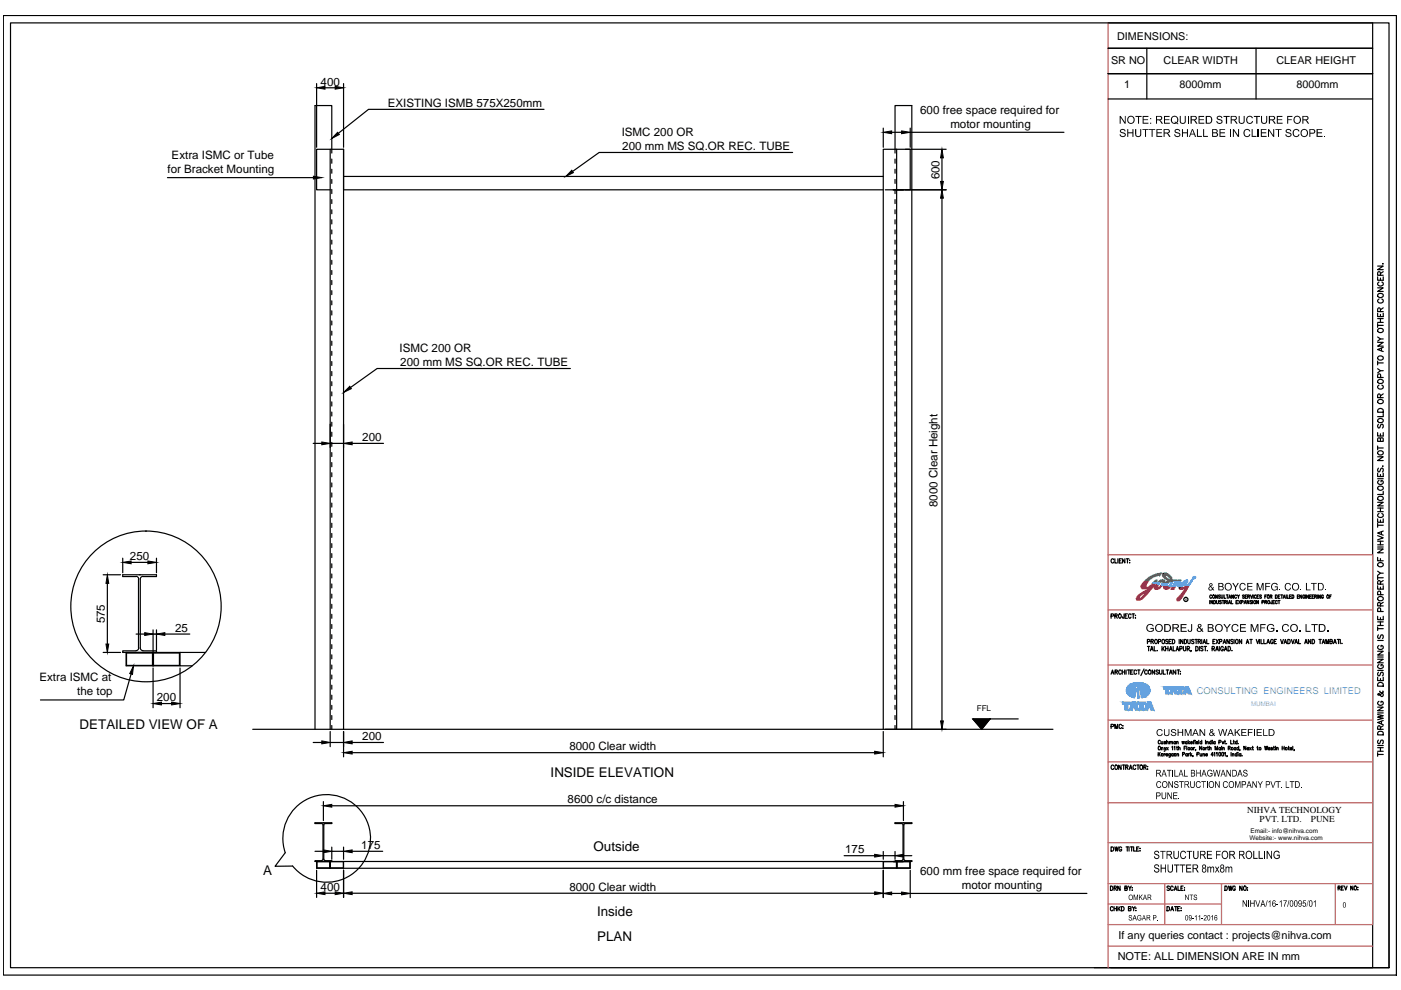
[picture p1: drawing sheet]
<svg xmlns="http://www.w3.org/2000/svg" width="297mm" height="210mm" viewBox="0 0 297 210" stroke-linecap="round" stroke-linejoin="round" font-family="sans-serif">
<defs><g id="words">
<g font-size="2.8">
<text x="16.9" y="154.5">DETAILED VIEW OF A</text>
<text x="116.7" y="164.7">INSIDE ELEVATION</text>
<text x="55.8" y="185.6">A</text>
<text x="125.8" y="180.4">Outside</text>
<text x="126.6" y="194.1">Inside</text>
<text x="126.6" y="199.6">PLAN</text>
</g>
<g font-size="2.5">
<text x="68" y="18.1">400</text>
<text x="82.2" y="22.7">EXISTING ISMB 575X250mm</text>
<text x="131.8" y="28.7">ISMC 200 OR</text>
<text x="195.1" y="24.1">600 free space required for</text>
<text x="201.5" y="27.1">motor mounting</text>
<text x="36.4" y="33.7">Extra ISMC or Tube</text>
<text x="131.9" y="31.7">200 mm MS SQ.OR REC. TUBE</text>
<text x="35.5" y="36.7">for Bracket Mounting</text>
<text x="199.2" y="38" transform="rotate(-90 199.2 38)">600</text>
<text x="84.7" y="74.5">ISMC 200 OR</text>
<text x="84.9" y="77.5">200 mm MS SQ.OR REC. TUBE</text>
<text x="76.8" y="93.5">200</text>
<text x="198.7" y="107.6" transform="rotate(-90 198.7 107.6)">8000 Clear Height</text>
<text x="27.5" y="118.8">250</text>
<text x="22.3" y="132.2" transform="rotate(-90 22.3 132.2)">575</text>
<text x="37.1" y="134">25</text>
<text x="8.4" y="144.5">Extra ISMC at</text>
<text x="16.4" y="147.4">the top</text>
<text x="33.3" y="148.7">200</text>
<text x="76.8" y="156.9">200</text>
<text x="120.7" y="159.1">8000 Clear width</text>
<text x="120.3" y="170.3">8600 c/c distance</text>
<text x="76.6" y="180">175</text>
<text x="179.2" y="181">175</text>
<text x="195.1" y="185.5">600 mm free space required for</text>
<text x="68" y="188.9">400</text>
<text x="120.7" y="188.9">8000 Clear width</text>
<text x="203.9" y="188.5">motor mounting</text>
</g>
<g font-size="2.3">
<text x="236.8" y="8.5">DIMENSIONS:</text>
<text x="235.6" y="13.6">SR NO</text>
<text x="246.7" y="13.6">CLEAR WIDTH</text>
<text x="270.6" y="13.6">CLEAR HEIGHT</text>
<text x="238.4" y="18.7">1</text>
<text x="250.1" y="18.7">8000mm</text>
<text x="274.9" y="18.7">8000mm</text>
<text x="237" y="203.6">NOTE: ALL DIMENSION ARE IN mm</text>
<text x="237.1" y="199">If any queries contact : projects@nihva.com</text>
</g>
<text font-size="2" fill="#6ea5dd" x="253.7" y="147.1">CONSULTING ENGINEERS LIMITED</text>
<g font-size="1.9">
<text x="264.4" y="172.3">NIHVA TECHNOLOGY</text>
<text x="267.1" y="174.4">PVT. LTD.</text>
<text x="277.9" y="174.4">PUNE</text>
</g>
<text font-size="1.7" x="207.1" y="150.8">FFL</text>
<g font-size="1.4">
<text x="264.9" y="178">Website:- www.nihva.com</text>
<text x="265.1" y="176.5">Email:- info@nihva.com</text>
</g>
<text font-size="1.3" fill="#6ea5dd" x="265.2" y="149.6">MUMBAI</text>
</g></defs>
<!-- layer: 0 -->
<g fill="none" stroke="#000" stroke-width=".25">
<path d="M.7 3.3h295.4v203.4h-295.4zM2.2 4.9h292.3v200.3h-292.3zM67.1 17.7v13.5M68.9 18.6h2.2M72.8 17.7v13.5M234.9 4.9h56.1v200.3h-59M234.9 10.2h56.1M234.9 15.6h56.1M243.1 10.2v10.8M266.3 10.2v10.8M35.5 37.7h30.9M70 31.7h-2.9v8.5h2.9"/>
<path d="M70.3 32.5v-10.1h-3.5v132.2M70.3 33.7v.9M70.3 35.9v.8M70.3 38v.9M72.8 37.4h114.5M115.3 23.2h-37.2l-6.4 5.1M168 32.3h-41l-5.6 4.1M187.3 27.2v4M189 28.1h2.2M189.8 32.5v-10.1h3.5v132.2M189.8 33.7v.9M189.8 35.9v.8"/>
<path d="M189.8 38v.9M190.1 31.7h-2.8v122.9M190.1 31.7h2.9v8.5h-2.9M190.1 31.7v122.9M192 31.7h8.6M193 27.2v4M193 28.1h32.6M199.7 33.5v5M234.9 21h56.1M70.3 40.2v.8M70.3 42.3v.9M70.3 44.5v.8"/>
<path d="M70.3 46.6v.9M70.3 48.8v.8M70.3 50.9v.9M70.3 53v.9M70.3 55.2v.8M70.3 57.3v.9M70.3 59.5v.9M72.8 40.2h114.5M187.7 40.2h12.9M189.8 40.2v.8M189.8 42.3v.9M189.8 44.5v.8"/>
<path d="M189.8 46.6v.9M189.8 48.8v.8M189.8 50.9v.9M189.8 53v.9M189.8 55.2v.8M189.8 57.3v.9M189.8 59.5v.9M199.7 42v110.9M292.1 58.7v.7h1.2v-.7M292.1 56.4h1.2l-1.2 .8h1.2M292.4 59.8a.49 .49 0 0 0-.2 .7 .49 .49 0 0 0 .8 .1l.3-.3-.1-.3-.2-.2M292.7 58.4l-.1-.7-.4-.1-.1 .8h1.2"/>
<path d="M292.7 59v.4M293.1 55.9h.2zM293.3 57.6l-.6 .4M70.3 61.6v.9M70.3 63.8v.8M70.3 65.9v.9M70.3 68.1v.8M70.3 70.2v.9M70.3 72.3v.9M70.3 74.5v.8M70.3 76.7v.8M70.3 78.8v.9"/>
<path d="M120.9 78.1h-40.9l-5.7 4.1M189.8 61.6v.9M189.8 63.8v.8M189.8 65.9v.9M189.8 68.1v.8M189.8 70.2v.9M189.8 72.3v.9M189.8 74.5v.8M189.8 76.7v.8M189.8 78.8v.9M292.1 72.6h1.2l-1.2 .8h1.2M292.1 66.4v.7h1.2v-.7"/>
<path d="M292.1 61h1.2l-1.2 .8h1.2M292.1 68.6v.8M292.1 76.6v.8M292.1 78.2l.6 .4M292.1 76.9h1.2M292.1 71.4l.6 .5M292.1 69h1.2M292.1 68.4h1.2M292.1 67.5h1.2M292.2 75.7a.53 .53 0 0 1 .8-.2 .53 .53 0 0 1 0 .8 .53 .53 0 0 1-.7 0 .53 .53 0 0 1-.1-.6zM292.3 69.7a.54 .54 0 0 1 .7-.1 .54 .54 0 0 1 .1 .8 .54 .54 0 0 1-.8 .1 .54 .54 0 0 1 0-.8zM292.3 62.3a.54 .54 0 0 1 .7-.1 .54 .54 0 0 1 .1 .8 .54 .54 0 0 1-.8 .1 .54 .54 0 0 1 0-.8z"/>
<path d="M292.4 63.4a.5 .5 0 0 0-.2 .7 .5 .5 0 0 0 .8 .1l.3-.3-.1-.3-.2-.2M292.7 66.1v-.5l-.4-.3-.2 .3v.5h1.2M292.7 66.7v.4M292.7 67.5v.9M292.9 73.8v.6M293.3 78.6h-.6l-.6 .5M293.3 73.6l-1.2 .5 1.2 .4M293.3 71.9h-.6l-.6 .4M293.3 65.3l-.6 .4M66.4 94h1.8M70 89.9v5M70 94h2.8"/>
<path d="M70.3 80.9v.9M70.3 83.1v.8M70.3 85.2v.9M70.3 87.4v.8M70.3 89.5v.9M70.3 91.6v.9M70.3 93.8v.8M70.3 96v.8M70.3 98.1v.9M74.7 94h6.6M189.8 80.9v.9M189.8 83.1v.8"/>
<path d="M189.8 85.2v.9M189.8 87.4v.8M189.8 89.5v.9M189.8 91.6v.9M189.8 93.8v.8M189.8 96v.8M189.8 98.1v.9M292.1 96.8h1.2l-1.2 .8h1.2M292.1 91.7v.7h1.2v-.7M292.1 94.6v.8M292.1 95h1.2M292.2 95.8a.53 .53 0 0 1 .8-.2 .53 .53 0 0 1 0 .8 .53 .53 0 0 1-.7 0 .53 .53 0 0 1-.1-.6z"/>
<path d="M292.2 84.9a.53 .53 0 0 1 .8-.2 .53 .53 0 0 1 0 .8 .53 .53 0 0 1-.7 0 .53 .53 0 0 1-.1-.6zM292.3 99.3l-.2 .3 .2 .5 .3-.2 .3-.6h.2l.2 .3-.2 .5M292.3 89.9l-.2 .3 .2 .5 .3-.1 .3-.7h.2l.2 .3-.2 .5M292.3 88.8a.52 .52 0 0 1 .7 0 .52 .52 0 0 1 0 .8 .51 .51 0 0 1-.7-.1 .51 .51 0 0 1 0-.7zM292.3 86.7a.65 .65 0 0 1 .7 0 .65 .65 0 0 1 .3 .7h-1.2zM292.3 80.5a.52 .52 0 0 1 .7 0 .52 .52 0 0 1 0 .8 .51 .51 0 0 1-.7-.1 .51 .51 0 0 1 0-.7zM292.4 81.6a.5 .5 0 0 0-.2 .8 .5 .5 0 0 0 .8 .1l.3-.3-.1-.4-.2-.2M292.7 93.1l.2-.3 .3 .1 .1 .2v.5h-1.2l.1-.7h.4l.1 .7M292.7 84.3v-.5l-.4-.3-.2 .3v.5h1.2M292.7 92v.4M292.7 80v-.6l-.5-.1-.1 .7h1.2M293.1 98.8h.2z"/>
<path d="M293.3 87.7v.6h-1.2M293.3 83.5l-.6 .4M26 118.3v3.1M27.8 119.2h3.6M33.2 118.3v3.1M70.3 100.2v.9M70.3 102.4v.8M70.3 104.5v.9M70.3 106.7v.8M70.3 108.8v.9M70.3 110.9v.9M70.3 113.1v.8"/>
<path d="M70.3 115.3v.8M70.3 117.4v.8M70.3 119.5v.9M189.8 100.2v.9M189.8 102.4v.8M189.8 104.5v.9M189.8 106.7v.8M189.8 108.8v.9M189.8 110.9v.9M189.8 113.1v.8M189.8 115.3v.8M189.8 117.4v.8"/>
<path d="M189.8 119.5v.9M292.1 118.2v.7h1.2M292.1 116.4h1.2l-1.2 .8h1.2M292.1 113.6l1.2 .4-1.2 .5M292.1 110v.7h1.2v-.7M292.1 106.5h1.2l-1.2 .8h1.2M292.1 100.3v.7h1.2v-.7M292.1 111v.8M292.1 116h1.2M292.1 115.5h1.2M292.1 114.8h1.2M292.1 111.4h1.2"/>
<path d="M292.1 108.5h1.2M292.1 107.7h1.2M292.1 101.5h1.2M292.2 119.5a.53 .53 0 0 1 .8-.2 .53 .53 0 0 1 0 .8 .53 .53 0 0 1-.7 0 .53 .53 0 0 1-.1-.6zM292.3 105.3a.54 .54 0 0 1 .7-.1 .54 .54 0 0 1 .1 .8 .54 .54 0 0 1-.8 .1 .54 .54 0 0 1 0-.8zM292.3 103.2a.54 .54 0 0 1 .7-.1 .54 .54 0 0 1 .1 .7 .54 .54 0 0 1-.8 .1 .54 .54 0 0 1 0-.7zM292.4 108.9a.5 .5 0 0 0-.2 .7 .5 .5 0 0 0 .8 .1l.3-.3-.1-.4-.2-.1M292.4 101.9a.52 .52 0 0 0-.1 .8 .52 .52 0 0 0 .8-.1l.2-.2-.1-.3-.4-.2v.3M292.7 100.6v.4M292.7 107.7v.8M292.7 110.3v.4M292.7 114.8v.7"/>
<path d="M292.7 118.4v.5M292.9 112.8v.5M293.3 112.6l-1.2 .4 1.2 .5M293.3 104.2v.6h-1.2M21.9 121.9h3.7M21.9 138.3h3.7M22.8 123.7v12.9M26.7 138.3v2.9h11.5M26.8 138.5h5.5v2.6h-5.5zM28.8 122.2h-2.8v-.3h7.2v.3h-2.9M28.8 122.2l.3 .1 .3 .5M28.9 134.4h1.8"/>
<path d="M29.4 122.8v14.6M29.4 137.4l-.3 .5-3.1 .1v.3h17.6M29.7 122.8v14.6l.3 .5 3.2 .1v.3M30.3 122.2l-.5 .3-.1 .3M32.5 133.5v4.7M32.5 138.3v2.9M32.5 134.4h.7M32.5 138.5h5.5v2.6h-5.5zM33.2 133.5v4.4M35 134.4h5.2M38.2 138.3v2.9h2.6M70.3 121.7v.8"/>
<path d="M70.3 123.8v.9M70.3 126v.8M70.3 128.1v.9M70.3 130.2v.9M70.3 132.4v.9M70.3 134.6v.8M70.3 136.7v.8M70.3 138.8v.9M189.8 121.7v.8M189.8 123.8v.9M189.8 126v.8M189.8 128.1v.9"/>
<path d="M189.8 130.2v.9M189.8 132.4v.9M189.8 134.6v.8M189.8 136.7v.8M189.8 138.8v.9M292.1 139.8h1.2l-1.2 .7h1.2M292.1 138.1h1.2l-1.2 .8h1.2M292.1 130.7v.7h1.2v-.7M292.1 124.2v.7h1.2v-.7M292.1 122.1v.8M292.1 132.9v.8M292.1 139.3h1.2"/>
<path d="M292.1 135.8h1.2M292.1 133.3h1.2M292.1 132.6h1.2M292.1 131.9h1.2M292.1 122.5h1.2M292.1 121.1l.6 .4M292.2 126.7a.53 .53 0 0 1 .8-.2 .53 .53 0 0 1 0 .8 .52 .52 0 0 1-.7 0 .52 .52 0 0 1-.1-.6zM292.3 134.6l-.2 .3 .2 .5 .3-.1 .3-.7h.2l.2 .3-.2 .5M292.4 136.8a.5 .5 0 0 0-.2 .8 .5 .5 0 0 0 .8 .1 .41 .41 0 0 0 .3-.5 .41 .41 0 0 0-.5-.4v.3M292.7 128.5l-.1-.8h-.4l-.1 .8h1.2M292.7 123.9l-.1-.8h-.4l-.1 .8h1.2M292.7 124.5v.4"/>
<path d="M292.7 131v.4M292.7 131.9v.7M292.7 129.7v-.7l-.5-.1-.1 .8h1.2M292.7 126.1v-.7h-.5l-.1 .7h1.2M293.3 121.5h-.6l-.6 .5M293.3 127.7l-.6 .4M293.3 123.1l-.6 .4M294.5 138.3v66.9h-59M27.8 142.9l-1.6 5.5h-17.6M32.5 141.6v8.5M34.2 149.2h2.2M38.2 141.6v8.5"/>
<path d="M53.6 154.6h169.7M66.4 157.4h1.8M70 154.6v-122.9h2.8v122.9M70 155.1v3.2M70 157.4h2.8M70.3 141v.8M70.3 143.1v.9M70.3 145.3v.8M70.3 147.4v.9M70.3 149.5v.9M70.3 151.7v.9M70.3 153.8v.8"/>
<path d="M72.8 155.1v5.4M74.7 159.6h110.7M74.7 157.4h6.6M187.3 155.1v5.4M189.8 141v.8M189.8 143.1v.9M189.8 145.3v.8M189.8 147.4v.9M189.8 149.5v.9M189.8 151.7v.9M189.8 153.8v.8M209.9 152.4l-1.8 2.2-1.9-2.2h9.7"/>
<path d="M292.1 151.5l1.2 .3-1.2 .2 1.2 .3-1.2 .3M292.1 149.9h1.2l-1.2 .8h1.2M292.1 143.6v.7h1.2v-.7M292.1 160h1.2M292.1 159.6v.7M292.1 159.3h1.2M292.1 158.5h1.2M292.1 158.1h1.2M292.1 151.2h1.2M292.1 142.1h1.2M292.3 156.9l-.2 .3 .2 .5 .3-.1 .2-.6h.4l.1 .4-.2 .3M292.3 155.1a.65 .65 0 0 1 .7 0 .65 .65 0 0 1 .3 .7h-1.2z"/>
<path d="M292.3 144.8l.3-.1 .5 .1 .2 .7h-1.2zM292.3 142.5l-.2 .3 .2 .5 .3-.1 .3-.7h.2l.2 .3-.2 .5M292.4 148.7a.52 .52 0 0 0-.1 .8 .52 .52 0 0 0 .8-.1l.2-.2-.1-.3-.4-.2v.3M292.4 140.9a.49 .49 0 0 0-.2 .7 .49 .49 0 0 0 .8 .1 .39 .39 0 0 0 .3-.5 .39 .39 0 0 0-.5-.3v.3M292.6 146.5l-.1 .2a.68 .68 0 0 1 .6 .9h-.3l-.4-.5-.3 .1 .2 .2 .3-.1 .6-.5-.1-.3M292.7 154.6l-.1-.7h-.4l-.1 .7h1.2M292.7 143.9v.4M292.7 158.5v.8M292.9 152.9v.6M293.3 152.8l-1.2 .4 1.2 .5M293.3 153.9l-.6 .3M62.6 171.3a9.3 9.3 0 0 1 13.4 .1 9.3 9.3 0 0 1-.6 13.4 9.3 9.3 0 0 1-13.4-1.2l-3.7 .1 2.2-2.9a9.3 9.3 0 0 1 2.1-9.5z"/>
<path d="M68.2 174.6h-1.4v-.2h3.5v.2h-1.4l-.2 .3M68.2 174.6l.3 .3M68.5 174.9v7.3l-.3 .2M68.6 170v4M68.7 174.9v7.3l.2 .2M70.3 179.6v2.6M70.3 170.8h119.5M72.8 179.6v2.6M191.5 174.9v7.3l-.3 .2M191.5 170v4M191.6 174.9v7.3l.3 .2M191.9 174.6h1.4v-.2h-3.5v.2h1.4l.3 .3"/>
<path d="M191.9 174.6l-.3 .3M66.8 180.5h1.8M67.1 182.7v1.4h125.9v-1.4M67.1 184.5v5.8M67.2 182.7h2.7v1.3h-2.7zM68.2 182.5h-1.4v.2h126.5v-.2h-1.4M68.9 182.5h1.4v.2M68.9 189.4h2.2M70 182.7v1.4M70 182.7h2.8v1.3h-2.8zM70.3 180.5h2.5M72.8 182.7v1.4"/>
<path d="M72.8 184.5v5.8M74.7 189.4h110.7M74.7 180.5h6.4M179 181.4h6.4M187.3 180.5v1.7M187.3 182.7v1.4M187.3 184.5v5.8M187.3 181.4h2.5M189 189.4h2.2M189.8 180.5v1.7M190.1 182.7v1.3h-2.8v-1.3h5.6v1.3h-2.7v-1.3M190.1 182.7v1.4"/>
<path d="M191.2 182.5h-1.4v.2M191.5 181.4h1.8M193 184.5v5.8M193 189.4h37.4"/>
<circle cx="31" cy="128.6" r="16"/>
</g>
<g fill="#000" stroke="#000" stroke-width=".21">
<path d="M67.1 18.6l1.8-.3v.6zM71.1 18.3l1.7 .3-1.7 .3zM66.4 37.4l1.8 .3-1.8 .3zM71.6 28.1l.4 .4-1.7 .9zM121.2 36.1l.4 .5-1.6 .8zM187.3 28.1l1.7-.3v.5zM191.2 27.8l1.8 .3-1.8 .2zM199.7 31.7l.3 1.8h-.6zM199.4 38.5h.6l-.3 1.7zM199.7 40.2l.3 1.8h-.6zM68.2 93.7l1.8 .3-1.8 .3zM72.8 83.2l1.4-1.3 .3 .5z"/>
<path d="M72.8 94l1.9-.3v.6zM26 119.2l1.8-.3v.6zM31.4 118.9l1.8 .3-1.8 .3zM22.5 136.6h.6l-.3 1.7zM22.8 121.9l.3 1.8h-.6zM30.7 134.1l1.8 .3-1.8 .3zM33.2 134.4l1.8-.3v.6zM28.3 141.2l-.2 1.8-.6-.2zM32.5 149.2l1.7-.3v.6zM36.4 148.9l1.8 .3-1.8 .3zM68.2 157.1l1.8 .3-1.8 .3zM72.8 159.6l1.9-.3v.6z"/>
<path d="M72.8 157.4l1.9-.3v.6zM185.4 159.3l1.9 .3-1.9 .3zM199.4 152.9h.6l-.3 1.7zM206.2 152.4h3.7l-1.8 2.2zM68.6 170.8l1.7-.3v.6zM189.8 170.5l1.7 .3-1.7 .3zM68.6 180.2l1.7 .3-1.7 .3zM67.1 189.4l1.8-.3v.6zM71.1 189.1l1.7 .3-1.7 .3zM72.8 189.4l1.9-.3v.6zM72.8 180.5l1.9-.3v.6zM185.4 189.1l1.9 .3-1.9 .3z"/>
<path d="M185.4 181.1l1.9 .3-1.9 .3zM187.3 189.4l1.7-.3v.6zM191.2 189.1l1.8 .3-1.8 .3zM189.8 181.4l1.7-.3v.6z"/>
</g>
<g fill="#000">
<path d="M237.4 24.6h.2l.9 1.3v-1.3h.2v1.6h-.3l-.8-1.3v1.3h-.2zM237.5 27.6l.2-.2 .5-.1 .3 .2 .2 .3h-.3l-.2-.3h-.3a.25 .25 0 0 0-.3 .3 .25 .25 0 0 0 .4 .2l.7 .3-.2 .6-.6 .2-.5-.4v-.2h.2l.2 .3h.5a.3 .3 0 0 0 .1-.4 .3 .3 0 0 0-.4-.1l-.5-.2zM239 27.4h.2v.7h.9v-.7h.2v1.6h-.2v-.7h-.9v.7h-.2zM240.7 24.6h1.3v.2h-.5v1.4h-.2v-1.4h-.6zM240.7 27.4h.2v1.2l.3 .3 .5-.1 .1-1.4h.2v1.2l-.3 .4-.5 .1-.4-.2zM242.3 24.6h1.2v.2h-1v.5h.9v.2h-.9v.5h1v.2h-1.2zM242.2 27.4h1.3v.1h-.5v1.5h-.2v-1.5h-.6zM243.6 27.4h1.3v.1h-.5v1.5h-.2v-1.5h-.6zM245.2 27.4h1.2v.1h-1v.6h.9v.2h-.9v.5h1v.2h-1.2zM246.8 24.6h1.2v.2h-1v.5h.9v.2h-.9v.5h1v.2h-1.2zM249.1 27.5l.4-.2 .4 .1 .3 .4-.5-.3a.3 .3 0 0 0-.5 .3 .3 .3 0 0 0 .5 .3l.6 .3-.2 .5-.8 .1-.4-.4v-.1h.3l.1 .3 .4 .1a.32 .32 0 0 0 .3-.4 .32 .32 0 0 0-.4-.2l-.5-.2zM250.6 27.4h.2v.7h.9v-.7h.2v1.6h-.2v-.7h-.9v.7h-.2z"/>
<path d="M250.1 24.6h.2v1.2l.5 .3a.38 .38 0 0 0 .4-.2 .38 .38 0 0 0 0-.4v-.9h.2l-.1 1.5-.4 .2-.6-.2-.2-.2zM251.8 24.6h.2v1.6h-.2zM253.8 27.4h.2v1.4h.8v.2h-1zM254.1 24.6h1.2v.2h-1v.5h1v.2h-1v.5h1v.2h-1.2zM255.1 27.4h.2v1.4h.8v.2h-1zM258 24.8l.4-.3 .5 .1 .3 .3v.1h-.3a.36 .36 0 0 0-.4-.3 .36 .36 0 0 0-.3 .4l.7 .2 .3 .3v.4l-.5 .3-.6-.2-.2-.4 .7 .4a.3 .3 0 0 0 .4-.3 .3 .3 0 0 0-.4-.3l-.6-.3zM258.6 27.4h1.1v.1h-.9v.6h.9v.2h-.9v.5h1v.2h-1.2zM259.4 24.6h1.3v.2h-.5v1.4h-.3v-1.4h-.5zM260.8 27.4h.2v1.6h-.2zM261.4 27.4h.2l.9 1.3v-1.3h.2v1.6h-.2l-.9-1.3v1.3h-.2zM262.6 24.6h.2v1a.43 .43 0 0 0 .5 .5 .43 .43 0 0 0 .4-.6v-.9h.2l-.1 1.4-.4 .3-.6-.2-.2-.2zM263.8 27.5l.8-.2 .5 .5-.2 .1-.3-.4-.6 .2-.1 .8 .2 .3 .2 .1a.48 .48 0 0 0 .6-.5l.2 .1v.1l-.4 .4-.4 .1-.5-.2-.2-.5z"/>
<path d="M265.4 27.4h.2v1.4h.8v.2h-1zM264.5 24.7l.6-.2 .5 .3v.2l-.2 .1-.2-.3h-.4l-.4 .4 .1 .6 .3 .3 .4-.1 .3-.4 .2 .1-.3 .5-.5 .1-.5-.3-.2-.7zM265.8 24.6h1.4v.2h-.6v1.4h-.3v-1.4h-.5zM266.7 27.4h.2v1.6h-.2zM267.3 27.4h1.2v.1h-1v.6h1v.2h-1v.5h1v.2h-1.2zM267.4 24.6h.2v1.1l.2 .4 .6-.2 .1-1.3h.2v1.1l-.3 .5-.5 .1-.4-.2zM268.8 27.4h.3l.8 1.3v-1.3h.3v1.6h-.3l-.8-1.3v1.3h-.3zM270.7 24.6h1.2v.2h-1v.5h1v.2h-1v.5h1v.2h-1.2zM270.4 27.4h1.3v.1h-.5v1.5h-.2v-1.5h-.6zM272.7 27.5l.8-.1 .3 .4h-.2l-.2-.3h-.3a.25 .25 0 0 0-.3 .3 .25 .25 0 0 0 .3 .2l.7 .3v.5l-.3 .2-.4 .1-.6-.4v-.2h.2l.2 .3h.5a.3 .3 0 0 0 .2-.4 .3 .3 0 0 0-.4-.1l-.6-.3zM272.9 24.6h1.1v.2h-.9v.5h.8v.2h-.8v.7h-.2zM274.3 27.5l.7-.2 .4 .3 .1 .2-.2 .1-.2-.3-.5-.1-.3 .4v.6l.3 .4h.4l.3-.5 .2 .1-.2 .4-.6 .2-.5-.4-.1-.6z"/>
<path d="M279.1 27.4h1.3v.1h-1v.6h.9v.2h-.9v.5h1v.2h-1.3zM280.7 28.8h.3v.2h-.3z"/>
<path d="M239 25.4a.85 .85 0 0 1 1.7 0 .85 .85 0 0 1-1.7 0zM239.4 24.9l-.2 .3 .1 .6 .3 .3 .5-.1 .3-.4-.1-.6-.3-.2z"/>
<path d="M243.8 25h.3v.3h-.3zM243.8 26h.3v.2h-.3z"/>
<path d="M245.1 24.6h1l.3 .2v.5l-.5 .2 .7 .7h-.3l-.5-.7h-.5v.7h-.2zM245.3 24.8v.5h.5a.29 .29 0 0 0 .4-.2 .29 .29 0 0 0-.3-.3z"/>
<path d="M246.7 27.4h1l.3 .1v.6l-.4 .2 .6 .7h-.3l-.5-.7h-.5v.7h-.2zM246.9 27.5v.6l.9-.1-.1-.4z"/>
<path d="M248.4 24.9l.5-.4 .4 .1 .4 .2 .1 .7-.2 .6 .2 .1v.2l-.4-.3-.7 .1-.3-.3-.2-.3zM248.7 24.8l-.2 .3v.6l.4 .4h.3l-.2-.2 .1-.1h.1a.24 .24 0 0 0 .3 .1 .24 .24 0 0 0 .1-.4v-.4l-.3-.3z"/>
<path d="M252.7 27.4h.2l.7 1.6h-.2l-.2-.5h-.7l-.2 .5h-.2zM252.8 27.5l-.3 .8h.6z"/>
<path d="M252.4 24.6h1l.3 .2 .1 .3-.5 .4 .6 .7h-.3l-.5-.7h-.4v.7h-.3zM252.7 24.8v.5h.6a.28 .28 0 0 0 .2-.3 .28 .28 0 0 0-.3-.2z"/>
<path d="M255.6 24.6h.9l.3 .2 .2 .5-.2 .8-.3 .1h-.9zM255.9 24.8v1.2h.6l.3-.3-.1-.7-.2-.2z"/>
<path d="M257 27.4h.9l.2 .2 .1 .3-.3 .2 .4 .3-.2 .5-1.1 .1zM257.2 27.5v.6h.4a.26 .26 0 0 0 .4-.2 .26 .26 0 0 0-.4-.3zM257.2 28.3v.5h.4a.29 .29 0 0 0 .4-.3 .29 .29 0 0 0-.4-.2z"/>
<path d="M260.9 24.6l1.3 .1v.6l-.4 .2 .6 .7h-.3l-.5-.7h-.5v.7h-.2zM261.1 24.8v.5h.5a.29 .29 0 0 0 .4-.2 .29 .29 0 0 0-.3-.3z"/>
<path d="M269 24.6h1l.3 .2v.5l-.4 .2 .6 .7h-.3l-.5-.7h-.4v.7h-.3zM269.3 24.8v.5h.6a.28 .28 0 0 0 .2-.3 .28 .28 0 0 0-.3-.2z"/>
<path d="M274.2 25.4a.85 .85 0 0 1 1.7 0 .85 .85 0 0 1-1.7 0zM274.7 24.8l-.2 .4 .1 .7 .3 .2 .4-.1 .3-.5-.1-.5-.3-.2z"/>
<path d="M275.9 27.6l.5-.3 .7 .2 .2 .4v.5l-.2 .5-.7 .2-.5-.3-.2-.3zM276.2 27.6l-.2 .4v.5l.3 .4h.4l.4-.4v-.6l-.4-.4z"/>
<path d="M276.1 24.6h1l.3 .2v.5l-.4 .2 .6 .7h-.3l-.5-.7h-.5v.7h-.2zM276.3 24.8v.5h.7l.2-.2-.1-.3z"/>
<path d="M277.6 27.4h.9l.4 .4-.3 .5h-.8v.7h-.2zM277.8 27.5v.6h.4a.31 .31 0 0 0 .4-.3 .31 .31 0 0 0-.4-.3z"/>
</g>
<!-- layer: Format -->
<g fill="#000">
<path d="M261.3 123.6h.2l.5 .8 .4-.8h.3l-.6 1v.6h-.2v-.6zM262.9 123.9l.5-.3 .6 .3 .1 .2h-.2l-.3-.3h-.3l-.3 .3v.6l.3 .3h.4l.2-.4h.2l-.3 .6h-.5l-.3-.2-.2-.3zM264.4 123.6h1.1v.2h-.8v.5h.8v.1h-.8v.6h.8v.2h-1.1zM266.4 123.6h.3l.5 1.4 .4-1.4h.3v1.6h-.2v-1.3l-.4 1.3h-.2l-.5-1.3v1.3h-.2zM268.3 123.6h1v.2h-.8v.5h.7v.1h-.7v.8h-.2zM269.7 123.8l.5-.2 .6 .2 .1 .3h-.2l-.3-.3-.5 .1-.2 .7 .2 .4h.6l.2-.2v-.3h-.4v-.2h.6v.9l-.2-.2-.3 .2h-.4l-.4-.3-.1-.6zM271.3 125h.2v.2h-.2zM272.5 123.9l.3-.3h.5l.3 .3 .1 .2h-.2l-.3-.3h-.3l-.3 .5 .1 .6 .3 .1h.4l.1-.4h.3l-.3 .5-.6 .1-.3-.1-.2-.7zM275.7 125h.2v.2h-.2zM276.9 123.6h.2v1.4h.8v.2h-1zM277.9 123.6h1.3v.2h-.5v1.4h-.2v-1.4h-.6zM281 125h.2v.2h-.2z"/>
<path d="M256.4 123.8l.2-.2 .5 .2v.3l-.3 .3 .3 .3 .1-.3h.1l-.1 .4 .3 .4-.4-.2-.3 .2h-.4l-.2-.3 .1-.4a.34 .34 0 0 0 .1-.6zM256.5 124a.2 .2 0 0 0 .4 0 .2 .2 0 0 0-.4 0zM256.5 124.5v.1a.3 .3 0 0 0 .1 .4 .3 .3 0 0 0 .4-.1l-.3-.5z"/>
<path d="M258.3 123.6l1 .1 .1 .4-.2 .2 .2 .2v.4l-.1 .2-1 .1zM258.5 123.8v.5h.4a.26 .26 0 0 0 .3-.3 .26 .26 0 0 0-.3-.2zM258.5 124.4v.6h.7a.31 .31 0 0 0 0-.4 .31 .31 0 0 0-.3-.2z"/>
<path d="M259.6 124.4a.8 .8 0 0 1 1.6 0 .8 .8 0 0 1-1.6 0zM260 123.9l-.1 .2 .1 .7 .3 .2h.4l.3-.5-.2-.6-.2-.1z"/>
<path d="M273.8 124.4a.81 .81 0 0 1 1.6 0 .81 .81 0 0 1-1.6 0zM274 124.4a.6 .6 0 0 0 1.2 0 .6 .6 0 0 0-1.2 0z"/>
<path d="M279.4 123.6h.8l.4 .3 .1 .8-.4 .5h-.9zM279.6 123.8v1.2h.6l.2-.3v-.6l-.2-.3z"/>
</g>
<!-- layer: border -->
<g fill="none" stroke="#ff003f" stroke-width=".25">
<path d="M240.9 127h1.3M240.9 126.9h1.4M241 126.7h.6M241 127.1h1M241 126.6h.6M241 127.2h.8M241.1 126.5h.5M241.2 126.4h.6M241.3 126.2h.6M241.5 126.1h.6M241.6 126h.7M241.8 125.8h.7"/>
<path d="M241.9 124.3h1.1M241.9 124.4h1.2M242 124.1h1M242 124.5l2.5 .1M242 124.7h2.2M242 125.7h1.4M242 126.7h.5M242 124h1M242.1 123.9h1M242.1 124.8h2.1M242.1 126.6h.5M242.2 125.6h1.3"/>
<path d="M242.2 123.8h.9M242.3 126.5h.4M242.3 123.6h.9M242.4 126.4h.5M242.4 125.5h1.3M242.4 123.5h.9M242.5 126.2h.5M242.5 123.4h.9M242.6 126.1h.5M242.6 126h.6M242.6 125.3h1.1M242.6 123.3h.8"/>
<path d="M242.7 125.8h.6M242.9 125.2h.9M243.2 125.1h.8M243.2 125h.9M243.6 124.4h1.9M243.7 124.3h1.8M243.9 124.1h1.7M244.1 124h.5M244.2 123.9h.6M244.2 123.8h.6M244.7 124.7h1.2M244.7 124.6h1.4"/>
<path d="M244.8 124.8h1M244.9 125h.6M245 124h.6M245.1 123.9h.3M245.8 124.4h.4M246 124.3h.3M246.1 124.1h.3M246.7 124.3h.6M246.7 124.4h1.5M246.7 124.7h1.3M246.7 124.6h1.4M246.8 124.8h1"/>
<path d="M247.1 125h.4M248.3 125h.6M248.3 124.8h.6M248.4 124.7h.6M248.4 124.6h.8M249.5 127.2h.7M249.5 127.1h.8M249.5 127h.9M249.6 127.4h.4M249.6 126.9h.9M249.7 126.7h.9M249.8 126.6h.8"/>
<path d="M250 126.5h.8M250 124.8h1.1M250 124.7h1.3M250 126.4h.8M250.1 125h.7M250.2 124.6h1.7M250.2 126.2h.7M250.3 126.1h.6M250.4 126h.7M250.5 125.8h.6M250.6 125.7h.6M250.8 125.6h.5"/>
<path d="M250.8 125.5h.6M250.9 125.3h.5M251 125.2h.5M251.1 124.4h.9M251.1 125h.6M251.1 125.1h.5M251.3 124.8h.4M251.4 124.7h.4M251.7 124.3h.3"/>
</g>
<g fill="none" stroke="#007fff" stroke-width=".25">
<path d="M242.9 123h.2M243 123.1h.4M244.4 123.6h.5M244.5 123.5h.6M245.2 123.8h.6M245.2 123.6h.7M245.4 123.9h.3M246.2 123.8h1.4M246.2 124h.3M246.2 123.9h1.3M246.3 123.6h1.4M246.4 124.1h.1"/>
<path d="M246.7 124.1h.7M246.8 124h.7M247.2 124.3h.3M247.8 124.3h.5M247.8 124.1h.5M248 124h.4M248.1 123.9h.3M248.1 123.8h.4M248.1 123.6h.4M248.2 123.5h.4M248.5 124.4h.7M248.6 124.3h.7"/>
<path d="M248.7 124.1h.7M248.8 124h.7M248.8 123.9h2.6M248.8 123.3h1.5M248.9 123.8h1.4M248.9 123.6h1.4M249 123.5h1.3M249 123.4h1.3M249.5 124h1.6M249.6 124.1h1.3M249.7 124.3h1M249.9 124.4h.9"/>
<path d="M250.4 123.8h.5M250.5 123.6h.5M250.6 123.5h.5M250.8 123.4h.4M250.9 123.3h1M251.1 123.1h.8M251.1 124.1h1M251.1 123.8h.4M251.3 123.6h.3M251.3 124.3h.4M251.4 123h.3M251.4 123.5h.3"/>
<path d="M251.4 123.4h.4M251.7 124h.5M251.7 123h.1M251.9 123.9h.4M252 123.8h.4M252.1 123.6h.4M252.2 123.5h.3M252.3 123.4h.3M252.4 123.3h.4M252.5 123.1h.3M252.5 123h.3M252.8 122.6h.6"/>
<path d="M252.9 122.8h.3M252.9 122.5h.6M252.9 122.4h.6M253.1 122.2h.4"/>
</g>
<g fill="none" stroke="#00dd37" stroke-width=".25">
<path d="M242.8 123.1h.8M242.9 123h.8M243.1 122.9h.7M243.2 122.8h.8M243.3 122.6h.8M243.5 122.5h.8M243.6 122.4h1M243.8 122.2h1.1M244.1 122.1h1.2M244.3 122h1.6M244.6 123.4h.5M244.6 121.9h1.4"/>
<path d="M244.7 123.3h.5M244.8 123.1h.5M245 121.7h1.1M245.1 123h.2M245.3 123.5h.7M245.3 121.6h.9M245.5 123.4h.7M245.7 123.3h1.3M245.8 123.1h1.2M245.8 122.1h.1M246 123h.9M246 121.5h.3"/>
<path d="M246.4 122.9h.2M246.5 121.7h1.2M246.5 122h1.6M246.5 121.9h1.4M246.5 122.1h.6M246.5 123.5h.4M246.5 122.2h.6M246.6 123.4h.4M246.7 121.6h.9M246.7 122.4h.5M246.8 121.5h.5M246.8 122.5h.5"/>
<path d="M246.9 122.6h.6M247 122.8h.7M247.1 123.5h.6M247.2 123.4h.7M247.2 122.9h.7M247.3 123.3h.7M247.6 123.1h2.8M247.6 123h2M247.6 122.1h.6M247.7 122.2h.6M247.8 122.4h.6M248 122.5h.4"/>
<path d="M248.1 122.6h.3M248.1 122.8h.3M248.2 123.4h.4M248.2 122.9h.3M248.3 123.3h.1M248.3 123.3h.3M249.8 123h.6"/>
</g>
<g fill="none" stroke="#000" stroke-width=".25">
<path d="M246.6 121.6h.1M250 124.6h.3M250 124.7h.1M251.5 124.3h.2"/>
<circle cx="251.4" cy="127.1" r=".44"/>
</g>
<path d="M251.3 126.9l.4 .1-.1 .2 .1 .2-.2-.2-.2 .2zM251.4 126.9v.2h.2z" fill="#000"/>
<!-- layer: ECO-PL-FF-Hydrant -->
<g fill="none" stroke="#b85c5c" stroke-width=".25">
<path d="M234.9 4.9v200.3M234.9 117.6h56.1v78.4h-56.1M234.9 129.3h56.1M234.9 152.7h56.1M234.9 141h56.1M234.9 178.7h56.1M234.9 170.2h56.1M234.9 161.5h56.1M234.9 187.4h56.1M247 187.4v8.6M259 187.4v8.6M283.1 187.4v8.6"/>
<path d="M234.9 200.6h56.1"/>
</g>
<!-- layer: TEXT -->
<path d="M234.9 191.7h24.1" fill="none" stroke="#b85c5c" stroke-width=".25"/>
<g fill="none" stroke="#000" stroke-width=".25">
<path d="M236.1 118.7a.28 .28 0 0 0-.3-.2 .28 .28 0 0 0-.2 .3v.2a.28 .28 0 0 0 .2 .4 .28 .28 0 0 0 .3-.2M236.4 118.5v.9h.4M237 118.5v.9M237.3 118.9h.3M237.8 118.5h-.5v.9h.5M238.5 118.5v.9l-.5-.9v.9M238.8 118.5h.5M239 118.5v.9M239.5 118.8h.1M239.5 119.3h.1M235.6 130.6h.4l.1-.4h-.5v.9M236.4 130.6l.4-.1v-.3h-.4v.9"/>
<path d="M236.6 130.6l.3 .5M237.2 130.3l.1-.1a.47 .47 0 0 1 .4 .4 .47 .47 0 0 1-.4 .5l-.2-.4zM238.3 130.2v.6l-.1 .3-.3-.3M238.5 130.6h.3M239 130.2h-.5v.9h.5M239.8 130.4a.28 .28 0 0 0-.3-.2 .28 .28 0 0 0-.2 .3v.2a.29 .29 0 0 0 .2 .4 .29 .29 0 0 0 .3-.3M240 130.2h.5M240.3 130.2v.9M240.7 130.5h.1M240.7 131h.1M243.3 136h.4v-.3l-.4-.1v.9M243.3 137.1h.5"/>
<path d="M243.5 137.1v.9M243.9 138l.3-.9 .3 .9M244 136h.5v-.3l-.5-.1v.9M244 137.7h.4M244.3 136l.2 .5M244.7 137.1v.9h.4M244.9 135.6a.41 .41 0 0 1 .5 .4 .41 .41 0 0 1-.5 .4l-.1-.3zM245.4 137.9v.1M245.6 136h.4l.1-.3-.5-.1v.9M246.4 137.1v.9M246.4 135.7l.2-.1a.43 .43 0 0 1 .3 .4 .43 .43 0 0 1-.4 .4l-.1-.1zM246.6 137.5l.3 .5"/>
<path d="M246.9 137.1l-.5 .6M247.1 137.1v.9M247.1 137.5h.5M247.6 135.7l-.1-.1-.4 .1 .1 .2 .4 .2a.27 .27 0 0 1-.1 .4 .27 .27 0 0 1-.4-.2M247.6 137.1v.9M247.8 136h.3M247.9 138l.3-.9 .3 .9M248.1 137.7h.3M248.4 135.6h-.6v.9h.6M248.6 135.6a.45 .45 0 0 1 .5 .4 .45 .45 0 0 1-.5 .5zM248.7 137.1v.9h.5M249.4 138l.2-.9 .3 .9"/>
<path d="M249.5 137.7h.3M250 135.6v.9M250.1 137.6l.5-.1v-.4h-.5v.9M250.8 135.6v.9l-.5-.9v.9M250.9 137.1v.6l.2 .3 .3-.3v-.6M251.1 135.6a.45 .45 0 0 1 .5 .4 .45 .45 0 0 1-.5 .5zM251.7 137.5l.5-.1-.1-.3h-.4v.9M251.8 135.6v.6l.3 .3 .2-.2v-.7M252 137.5l.2 .5M252.5 138v.2M253.1 135.7l-.1-.1-.4 .1 .5 .5-.1 .3-.4-.2M253.4 135.6h.5"/>
<path d="M253.5 137.1a.47 .47 0 0 1 .5 .4 .47 .47 0 0 1-.5 .5zM253.6 135.6v.9M254 136h.5v-.3l-.5-.1v.9M254.3 136l.2 .5M254.3 137.1v.9M254.8 135.6v.9M255 136.5l.3-.9 .3 .9M255 137.2a.25 .25 0 0 0-.3-.1 .25 .25 0 0 0-.1 .3l.4 .2a.25 .25 0 0 1-.1 .4 .25 .25 0 0 1-.3-.1M255.2 136.2h.4M255.3 137.1h.5M255.6 137.1v.9M255.8 135.6v.9h.5"/>
<path d="M256 137.9v.1M256.5 127.3v.7M256.9 126.3l-.1-.1a.32 .32 0 0 0-.3 .3 .32 .32 0 0 0 .3 .3l.1-.1M257 137.5h.4v-.4h-.4v.9M257.1 127.3v.7l-.4-.7v.7M257.2 136h.3M257.2 126.2a.32 .32 0 0 1 .3 .3 .32 .32 0 0 1-.3 .3l-.1-.2zM257.2 137.5l.3 .5M257.3 127.3a.36 .36 0 0 1 .4 .3 .36 .36 0 0 1-.2 .4h-.2zM257.6 135.6h-.4v.9h.4M257.8 138l.2-.9 .3 .9M257.8 135.6l.5 .9"/>
<path d="M257.8 137.7h.4M257.9 127.3v.5l.2 .2 .2-.2v-.5M258.1 126.1v.8l-.4-.8v.8M258.3 135.6l-.5 .9M258.5 137.1v.9M258.6 136h.4v-.4h-.4v.9M258.7 126.3l-.3-.1-.1 .2 .4 .3-.1 .2-.3-.2M258.9 126.1v.5l.2 .3 .2-.2v-.6M258.9 127.4h-.3l.3 .5h-.3M259.1 127.3h.4M259.3 136.5l.3-.9 .3 .9M259.3 127.3v.7"/>
<path d="M259.4 137.3l-.1-.2a.43 .43 0 0 0-.5 .4 .43 .43 0 0 0 .5 .5l.1-.3h-.2M259.4 136.2h.4M259.5 126.1v.8h.4M259.6 138l.3-.9 .3 .9M259.6 127.7l.4-.1v-.2l-.4-.1v.7M259.7 137.7h.3M259.8 127.7l.2 .3M260 126.1h.4M260.2 126.1v.8M260.2 127.3v.7M260.4 137.1a.47 .47 0 0 1 .5 .4 .47 .47 0 0 1-.5 .5zM260.5 128l.2-.7 .2 .7"/>
<path d="M260.5 126.9l.2-.8 .3 .8M260.5 127.8h.3M260.6 126.6h.3M260.6 135.6v.9l-.5-.9v.9M261.1 127.3v.7h.3M261.2 137.9v.1M261.4 135.7l-.1-.1-.4 .1 .5 .5-.1 .3-.4-.2M261.5 126.1v.8l-.4-.8v.8M261.6 135.6v.9M262.1 135.6h.1a.43 .43 0 0 1 .3 .4 .43 .43 0 0 1-.4 .4l-.2-.3zM262.1 127.7h.2M262.2 126.3l-.1-.1a.32 .32 0 0 0-.4 .3 .32 .32 0 0 0 .4 .3l.1-.1"/>
<path d="M262.3 126.1l.3 .4 .2-.4M262.5 127.3h-.4v.7h.4M262.6 126.5v.4M262.6 127.3l.4 .7M263 127.3l-.4 .7M263.2 127.7h.3l.1-.3-.4-.1v.7M263.3 135.6v.9l-.6-.9v.9M263.8 128l.2-.7 .2 .7M263.8 126.3l-.1-.2-.3 .2 .4 .4-.1 .2-.3-.2M263.8 127.8h.3M264 126.5h.2M264.2 136.5l.3-.9 .3 .9"/>
<path d="M264.3 136.2h.4M264.4 126.1h-.4v.8h.4M264.5 126.5l.4-.1 .1-.1-.5-.2v.8M264.7 126.5l.3 .4M264.8 127.3v.7l-.4-.7v.7M265 135.6h.5M265.1 126.1l.3 .8 .2-.8M265.2 135.6v.9M265.4 127.4h-.4l.4 .4-.1 .2-.3-.1M265.6 127.3v.7M265.7 126.1v.8M266.3 126.3v-.1a.32 .32 0 0 0-.4 .3 .32 .32 0 0 0 .4 .3v-.1"/>
<path d="M266.3 135.6l.3 .9 .3-.9M266.5 126.5h.2M266.8 127.3v.7l-.4-.7v.7M266.9 126.1h-.4v.8h.4M267.1 135.6v.9M267.4 135.6v.9h.4M267.4 126.3l-.3-.1v.2l.3 .3-.1 .2-.2-.2M267.6 127.7h.3l.1-.3-.4-.1v.7M268 135.6v.9h.4M268.2 127.7l.3-.1v-.2l-.3-.1v.7M268.2 126.5h.2M268.4 127.7l.2 .3"/>
<path d="M268.5 126.1h-.3v.8M268.6 136.5l.3-.9 .3 .9M268.7 136.2h.4M269.3 126.5l.3-.1 .1-.1-.4-.2v.8M269.5 126.5l.2 .4M269.7 127.3l-.1 .7h-.2v-.2M269.9 127.7h.2M269.9 135.8a.28 .28 0 0 0-.3-.2 .28 .28 0 0 0-.2 .3v.2a.28 .28 0 0 0 .3 .4 .28 .28 0 0 0 .2-.4h-.2M270.2 136h.3M270.2 127.3h-.3v.7h.3M270.4 126.1a.36 .36 0 0 1 .4 .4 .36 .36 0 0 1-.4 .4zM270.6 135.6h-.4v.9h.4"/>
<path d="M270.8 127.5a.22 .22 0 0 0-.3-.2 .22 .22 0 0 0-.1 .3v.1a.22 .22 0 0 0 .1 .3 .22 .22 0 0 0 .3-.2M271 127.3h.4M271 126.5h.2M271.2 127.3v.7M271.4 126.1h-.4v.8h.4M271.5 135.6l.3 .9 .3-.9M271.6 126.1h.3M271.8 126.1v.8M272.1 126.9l.2-.8 .2 .8M272.1 126.6h.3M272.2 136.5l.3-.9 .3 .9M272.4 136.2h.3"/>
<path d="M272.7 126.1v.8M272.9 126.1v.8h.3M273 135.6a.45 .45 0 0 1 .6 .4 .45 .45 0 0 1-.6 .5zM273.4 126.5h.2M273.8 126.1h-.4v.8h.4M273.8 135.6l.3 .9 .3-.9M273.9 126.1a.36 .36 0 0 1 .4 .4 .36 .36 0 0 1-.4 .4zM274.5 136.5l.3-.9 .3 .9M274.6 136.2h.4M275.1 126.5h.2M275.3 135.6v.9h.4M275.4 126.1h-.3v.8h.3"/>
<path d="M276 126.1v.8l-.4-.8v.8M276.6 126.3l-.1-.1a.32 .32 0 0 0-.3 .3 .32 .32 0 0 0 .3 .3l.1-.2h-.1M276.6 136.5l.3-.9 .3 .9M276.7 136.2h.4M276.8 126.1v.8M277.4 126.1v.8l-.4-.8v.8M277.7 126.5h.2M277.9 135.6v.9l-.5-.9v.9M278 126.1h-.3v.8h.3M278.2 135.6a.45 .45 0 0 1 .5 .4 .45 .45 0 0 1-.5 .5zM278.2 126.5h.2M278.5 126.1h-.3v.8h.3"/>
<path d="M278.7 126.5l.4-.1v-.1l-.4-.2v.8M278.9 126.5l.2 .4M279.3 126.1v.8M279.6 135.6h.5M279.9 135.6v.9M279.9 126.1v.8l-.3-.8v.8M280.3 136.5l.3-.9 .3 .9M280.4 136.2h.4M280.6 126.3l-.1-.1a.32 .32 0 0 0-.4 .3 .32 .32 0 0 0 .4 .3l.1-.2h-.2M281.1 136.5v-.9l.3 .9 .3-.9v.9M281.3 126.3l.1-.1a.32 .32 0 0 1 .4 .3 .32 .32 0 0 1-.4 .3zM281.9 126.5h.2"/>
<path d="M282 136h.4v-.3l-.4-.1v.9l.4-.1 .1-.2-.2-.2M282.3 126.1h-.4v.8M282.7 136.5l.3-.9 .3 .9M282.9 136.2h.3M283.5 135.6h.5M283.8 135.6v.9M284.2 135.6v.9M284.5 136.4h.1M235.6 154h.4l.1-.3-.5-.1v.9M235.6 142.9l.3-.8 .3 .8M235.7 142.6h.4M236.4 154.5v-.9l.3 .9 .3-.9v.9"/>
<path d="M236.4 142.5l.4-.1 .1-.3h-.5v.8M236.7 142.5l.2 .4M237.7 142.3a.28 .28 0 0 0-.3-.2 .28 .28 0 0 0-.2 .3v.2a.28 .28 0 0 0 .2 .3 .28 .28 0 0 0 .3-.2M237.8 153.8a.28 .28 0 0 0-.3-.2 .28 .28 0 0 0-.2 .3v.2a.28 .28 0 0 0 .2 .4 .28 .28 0 0 0 .3-.3M237.9 142.1v.8M237.9 142.5h.5M238.1 153.9h.1M238.1 154.4h.1M238.4 142.1v.8M238.7 142.1v.8M239 142.1h.6M239.3 142.1v.8"/>
<path d="M239.7 142.5h.3M240.2 142.1h-.5v.8h.5M241 142.3a.28 .28 0 0 0-.3-.2 .28 .28 0 0 0-.3 .3v.2a.28 .28 0 0 0 .3 .3 .28 .28 0 0 0 .3-.2M241.2 142.1h.5M241.5 142.1v.8M242.6 141.8l-.7 1.4M243.2 142.3a.28 .28 0 0 0-.3-.2 .28 .28 0 0 0-.2 .3v.2a.28 .28 0 0 0 .2 .3 .28 .28 0 0 0 .3-.2M243.5 142.2l.2-.1a.43 .43 0 0 1 .4 .4 .43 .43 0 0 1-.5 .4l-.2-.3zM244.8 142.1v.8l-.5-.8v.8M245.6 159.5v.8M245.6 142.2l-.2-.1-.3 .1 .5 .5-.2 .2-.3-.1M245.6 158.4l.1-.2a.38 .38 0 0 1 .4 .4 .38 .38 0 0 1-.4 .4z"/>
<path d="M245.7 159.8l.3 .5M245.8 142.1v.6l.3 .2 .2-.1 .1-.7M246 159.5l-.4 .5M246 157.1a.24 .24 0 0 0-.3-.1 .24 .24 0 0 0-.1 .3v.1a.24 .24 0 0 0 .1 .3 .24 .24 0 0 0 .3-.1M246.2 157.2v.5l.3-.1M246.2 158.7l.3-.2 .1 .5M246.2 158.5v.5M246.5 157.2v.5M246.6 142.1v.8h.5M246.8 159.8v.5M246.9 158.5l.1 .5 .2-.5M247 159l-.2 .3"/>
<path d="M247 159.8h-.1l-.1 .2M247.1 157.3h-.3l.3 .4-.3-.1M247.3 142.1h.5M247.3 157.4l.3-.2 .1 .5M247.3 157v.7M247.3 158.5l.4 .5M247.5 142.1v.8M247.7 158.5l-.4 .5M247.9 142.9l.3-.8 .3 .8M247.9 157.4l.3-.1 .1 .4M247.9 157.2v.5M248.1 142.6h.3"/>
<path d="M248.1 159.8v.7h-.3M248.1 159.9v-.1a.24 .24 0 0 0-.3 .2 .24 .24 0 0 0 .3 .3v-.1M248.3 157.4l.2-.2 .1 .5M248.4 158.4l.2-.2v.8M248.7 159.9v-.1a.24 .24 0 0 0-.3 .2 .24 .24 0 0 0 .3 .3v-.1M248.7 159.8v.5M248.9 158.4l.2-.2v.8M249.2 157.3a.22 .22 0 0 0-.4 0 .22 .22 0 0 0 .1 .4l.3-.1M249.2 157.2v.5M249.3 142.1v.8l-.6-.8v.8M249.5 157.4l.3-.1v.4M249.5 157.2v.5"/>
<path d="M249.5 158.5h.2M249.5 158.2l.2 .8M249.5 159.9l.3-.1 .1 .5M249.5 159.8v.5M249.6 142.1h.5M249.8 142.1v.8M249.9 158.7l.2-.2 .1 .5M249.9 158.2v.8M250.3 142.4h.1M250.3 142.9h.1M250.6 157.2l.1 .5 .2-.5 .1 .5 .1-.5M250.7 159.9l.4-.1v-.3h-.4v.8"/>
<path d="M251.1 158.6h.2M251.4 158.2h-.3v.8M251.6 158.2v.8M251.7 157.3a.22 .22 0 0 0-.4 0 .22 .22 0 0 0 .1 .4l.3-.1M251.7 157.2v.5M251.7 159.9v-.1a.24 .24 0 0 0-.3 .2 .24 .24 0 0 0 .3 .3v-.1M251.7 159.8v.5M251.9 157v.7M252 159.8v.5M252 157.4l.3 .3M252.2 159.8h-.2v.2M252.2 157.2l-.3 .4"/>
<path d="M252.4 159.5v.8M252.4 157.4h.4a.21 .21 0 0 0-.2-.2 .21 .21 0 0 0-.2 .3l.2 .2 .2-.1M252.7 159.8l-.3 .3M253 157.2h.2M253.1 158.5v.5M253.2 157l-.1 .1v.6M253.3 158.5l-.2 .2M253.4 157h.1M253.4 157.2v.5M253.5 159l-.1 .2M253.6 157.4h.4a.21 .21 0 0 0-.3-.2 .21 .21 0 0 0-.1 .3l.2 .2 .2-.1M253.8 159.9h.4v-.3l-.4-.1v.8"/>
<path d="M254.2 157v.7M254.5 159.8v.5l.3-.2M254.8 157.3h-.1a.23 .23 0 0 0-.3 .2 .23 .23 0 0 0 .4 .1M254.8 158.2v.8l-.5-.8v.8M254.8 157v.7M254.8 159.8v.5M255 159.9l.3-.1 .1 .5M255 159.8v.5M255.6 157v.7M255.6 158.5v.5M255.8 157.4l.3-.2 .1 .5M255.8 158.5l-.2 .2"/>
<path d="M255.8 157.2v.5M256 158.5h.2M256.1 158.2v.7l.2 .1M256.4 158.7l.4-.2v.5M256.4 158.2v.8M256.8 157.3a.22 .22 0 0 0-.4 0 .22 .22 0 0 0 .1 .4l.3-.1M256.8 157v.7M257 157h.1M257 157.2v.5M257.4 159.7l.1-.2v.8M257.6 157.3a.23 .23 0 0 0-.4 .2 .23 .23 0 0 0 .4 .1M257.6 159v-.8l.3 .8 .2-.8v.8"/>
<path d="M257.6 157.2v.5M257.9 159.7l.1-.2v.8M258.4 157.4l.4-.1 .1-.3h-.5v.7M258.5 159.5a.36 .36 0 0 1 .3 .4 .36 .36 0 0 1-.3 .4zM258.8 158.6l-.1-.1a.24 .24 0 0 0-.3 .3 .24 .24 0 0 0 .3 .2l.1-.1M258.8 158.5v.5M259 158.3h.1M259 158.5v.5M259.1 157.2l.2 .5 .2-.5M259.1 159.5a.36 .36 0 0 1 .4 .4 .36 .36 0 0 1-.4 .4zM259.2 158.7l.3-.2 .1 .5M259.2 158.5v.5"/>
<path d="M259.6 157.2h.2M259.6 159.7l.2-.2v.8M259.7 157v.7h.1M260 157.7h.1M260.4 158.6h.4v-.3l-.4-.1v.8M260.6 158.6l.2 .4M260.9 157v.7h.4M261 159.5v.8M261.3 159.9l.3-.1v.5M261.3 159.8v.5M261.5 157.2h.2M261.6 157v.7h.1"/>
<path d="M262 158.6l-.1-.1a.24 .24 0 0 0-.3 .3 .24 .24 0 0 0 .3 .2l.1-.1M262 158.5v.5M262.2 159.9v-.1a.24 .24 0 0 0-.3 .2 .24 .24 0 0 0 .3 .3v-.1M262.2 159.5v.8M262.3 157.3h-.1a.23 .23 0 0 0-.3 .2 .23 .23 0 0 0 .4 .1M262.3 157v.7M262.5 159.5h.1M262.5 157.7h.1M262.5 159.8v.5M262.6 158.6l-.1-.1a.24 .24 0 0 0-.3 .3 .24 .24 0 0 0 .3 .2l.1-.1M262.6 158.2v.8M262.9 159l-.1 .2"/>
<path d="M263.1 159.9l-.1-.1a.24 .24 0 0 0-.3 .2 .24 .24 0 0 0 .3 .3l.1-.1M263.1 159.8v.5M264.1 158.2v.8l-.4-.8v.8M264.4 158.7h.4l-.1-.2a.25 .25 0 0 0-.3 .3 .25 .25 0 0 0 .3 .2l.1-.1M265 158.5l.3 .5M265.3 158.5l-.3 .5M265.5 158.5h.2M265.6 158.2v.7l.2 .1M266.5 158.5h.2M266.6 158.2v.7l.2 .1M268.1 158.2l.2 .8 .2-.8 .1 .8 .2-.8M268.9 158.7h.4l-.1-.2a.24 .24 0 0 0-.3 .3 .24 .24 0 0 0 .3 .2l.1-.1"/>
<path d="M269.8 158.6l-.2-.1-.2 .1 .3 .2v.2l-.3-.1M270 158.5h.2M270.1 158.2v.8h.1M270.4 158.3h.1M270.5 158.5v.5M270.7 158.7l.2-.2 .1 .5M270.7 158.5v.5M271.9 158.6h.4M271.9 158.2v.8M272.3 158.2v.8M273.1 158.5h.2M273.2 158.2v.7l.2 .1"/>
<path d="M273.5 158.7h.4l-.1-.2a.24 .24 0 0 0-.3 .3 .24 .24 0 0 0 .3 .2l.1-.1M274.1 158.2v.8M274.4 159l-.1 .2M235.6 179.6a.46 .46 0 0 1 .5 .4 .46 .46 0 0 1-.5 .5zM236.1 162.4a.28 .28 0 0 0-.3-.2 .28 .28 0 0 0-.2 .3v.3a.28 .28 0 0 0 .2 .3 .28 .28 0 0 0 .3-.2M236.4 179.6l.1 .9 .2-.9 .2 .9 .2-.9M236.4 162.3l.2-.1a.45 .45 0 0 1 .4 .5 .45 .45 0 0 1-.5 .4zM237.7 162.2v.9l-.5-.9v.9M237.8 179.8a.28 .28 0 0 0-.3-.2 .28 .28 0 0 0-.2 .3v.2a.28 .28 0 0 0 .2 .4 .28 .28 0 0 0 .3-.4h-.2M238 162.2h.5M238.2 162.2v.9M238.7 162.7h.3l.1-.4-.4-.1v.9"/>
<path d="M238.7 179.6h.6M238.9 162.7l.3 .4M239 179.6v.9M239.4 179.6v.9M239.4 163.1l.3-.9 .3 .9M239.6 162.8h.3M239.7 179.6h.5M239.9 179.6v.9M240.4 179.6v.9h.4M240.8 162.4a.28 .28 0 0 0-.4-.2 .28 .28 0 0 0-.2 .3v.3a.28 .28 0 0 0 .2 .3 .28 .28 0 0 0 .4-.2M241 180h.3M241 162.2h.5"/>
<path d="M241.3 162.2v.9M241.5 179.6h-.5v.9h.5M241.7 179.9h.1M241.8 162.3l.2-.1a.47 .47 0 0 1 .3 .5 .47 .47 0 0 1-.5 .4l-.1-.3zM242.5 162.7h.4l.1-.4-.5-.1v.9M242.8 162.7l.2 .4M243.3 162.5h.1M243.3 163.1h.1M247.2 160h.4l-.1-.2a.23 .23 0 0 0-.3 .3 .23 .23 0 0 0 .4 .1M252.5 160l.2 .3M252.9 160.3v.1M255.6 160h.4l-.1-.2a.22 .22 0 0 0-.3 .2 .22 .22 0 0 0 .4 .2"/>
<path d="M257.2 160h-.4l.3-.5v.8M260.2 160.3l-.1 .1M263.3 160.2h.1M235.4 187.9a.47 .47 0 0 1 .6 .4 .47 .47 0 0 1-.6 .5zM236 192.4a.28 .28 0 0 0-.3-.2 .28 .28 0 0 0-.3 .4v.2a.28 .28 0 0 0 .3 .3 .28 .28 0 0 0 .3-.2M236.2 188.3h.4v-.4h-.4v.9M236.2 192.2v.9M236.2 192.6h.5M236.5 188.3l.2 .5M236.7 192.2v.9M237 192.2v.9M237.2 192.6l.3 .5"/>
<path d="M237.5 187.9v.9l-.5-.9v.9M237.5 192.2l-.5 .6M237.8 192.2h.3a.51 .51 0 0 1 0 .9h-.3zM238.5 188.3h.5v-.4h-.2h-.3v.9h.5v-.3l-.2-.2M239.3 187.9l.3 .4 .2-.4M239.3 192.6h.4l.1-.3-.5-.1v.9l.5-.1v-.2l-.2-.2M239.6 188.3v.5M240.1 188.2h.1M240.1 188.7h.1M240.1 192.2l.3 .4 .3-.4M240.4 192.6v.5M240.8 192.5h.1"/>
<path d="M240.8 193h.1M241.7 180.4h.1M247.4 192.2a.45 .45 0 0 1 .5 .5 .45 .45 0 0 1-.5 .4zM247.9 188a.25 .25 0 0 0-.3-.1 .25 .25 0 0 0-.1 .3l.4 .2a.27 .27 0 0 1-.1 .4 .27 .27 0 0 1-.4-.1M248.2 193.1l.3-.9 .3 .9M248.3 192.8h.4M248.7 188.1a.29 .29 0 0 0-.3-.2 .29 .29 0 0 0-.2 .3v.3a.28 .28 0 0 0 .2 .3 .28 .28 0 0 0 .3-.2M248.9 188.8l.3-.9 .3 .9M249 192.2h.5M249.1 188.5h.3M249.3 192.2v.9M249.7 192.6h.3"/>
<path d="M249.8 187.9v.9h.4M250.2 192.2h-.5v.9h.5M250.4 192.5h.1M250.4 193h.1M250.4 188.3h.3M250.9 187.9h-.5v.9h.5M251.1 188.2h.1M251.1 188.7h.1M259.7 187.9a.47 .47 0 0 1 .5 .4 .47 .47 0 0 1-.5 .5zM260.5 187.9l.2 .9 .1-.9 .2 .9 .2-.9M261.9 188.1l-.1-.2a.43 .43 0 0 0-.5 .4 .43 .43 0 0 0 .5 .5l.1-.3h-.2M263.3 187.9v.9l-.5-.9v.9"/>
<path d="M263.8 187.9a.42 .42 0 0 1 .4 .4 .42 .42 0 0 1-.4 .5l-.2-.3zM264.5 188.2h.1M264.5 188.7h.1M283.7 188.2h.4v-.3h-.4v.8M284 188.2l.2 .5M284.4 188.2h.3M284.8 187.9h-.4v.8h.4M285.1 187.9l.2 .8 .3-.8M286.8 187.9v.8l-.4-.8v.8M287.2 187.9h.1a.4 .4 0 0 1 .4 .4 .4 .4 0 0 1-.5 .4l-.1-.3zM287.9 188.1h.1M287.9 188.6h.1"/>
<circle cx="266" cy="127.6" r=".29"/>
<circle cx="268.9" cy="126.5" r=".32"/>
<circle cx="269" cy="127.6" r=".29"/>
<circle cx="252.1" cy="158.7" r=".25"/>
<circle cx="252.7" cy="158.7" r=".26"/>
<circle cx="255.2" cy="158.7" r=".25"/>
<circle cx="261.3" cy="158.7" r=".25"/>
<circle cx="267.2" cy="158.7" r=".25"/>
<circle cx="272.7" cy="158.7" r=".26"/>
<circle cx="246.4" cy="160" r=".23"/>
<circle cx="249.2" cy="160" r=".23"/>
</g>
<g fill="#000">
<path d="M243.2 132.5l.6-.2 .6 .1 .2 .4h-.2l-.3-.3-.6 .1-.2 .2v.5l.2 .4 .5 .1 .4-.2v-.3h-.5v-.2h.7v.7l-.4 .2-.8-.2-.4-.5zM250.3 132.3h1.3v.2h-1v.5h.9v.2h-.9v.6h1v.2h-1.3zM252.5 132.3h.3l-.1 1.5-.7 .2-.2-.2v-.3h.2a.28 .28 0 0 0 .3 .3 .28 .28 0 0 0 .2-.3zM259.4 132.3h.3l.3 .5a.17 .17 0 0 0 .2 .2 .17 .17 0 0 0 .1-.2l.4-.5h.3l-.7 1v.7h-.3v-.7zM261.3 132.5l.5-.2 .7 .2 .1 .3h-.2l-.3-.3h-.4l-.4 .5 .1 .5 .3 .3h.4l.3-.4 .2 .1-.3 .4-.7 .1-.3-.2-.2-.4zM262.9 132.3h1.2v.2h-1v.5h1v.2h-1v.6h1.1v.2h-1.3zM265.2 132.3h.3l.5 1.4 .5-1.4h.3v1.7h-.2v-1.4l-.5 1.4h-.2l-.5-1.4v1.4h-.2zM267.2 132.3h1.1v.2h-.9v.5h.8v.2h-.8v.8h-.2zM268.8 132.6l.6-.3 .6 .1 .2 .4h-.3l-.3-.3-.5 .1-.3 .3v.5l.3 .3 .5 .1 .3-.2v-.3h-.5v-.2h.8v.6l-.5 .3-.8-.2-.3-.4zM270.5 133.7h.3v.3h-.3zM272 132.5l.7-.2 .5 .3 .1 .2h-.2l-.3-.3h-.4l-.4 .5 .1 .5 .3 .3 .5-.1 .2-.3 .2 .1-.3 .4-.7 .1-.4-.3-.1-.8zM275.5 133.7h.2v.3h-.2z"/>
<path d="M276.8 132.3h.2v1.5h.9v.2h-1.1zM278 132.3h1.4v.2h-.6v1.5h-.2v-1.5h-.6zM281.4 133.7h.2v.3h-.2zM245.3 154.8l.4-.2h.4l.4 .2v.2l-.2 .1-.2-.3h-.4l-.3 .4 .1 .5 .3 .2h.3l.2-.4 .2 .1-.2 .3-.5 .2-.5-.3-.1-.5zM246.8 154.6h.2v1a.39 .39 0 0 0 .5 .3 .39 .39 0 0 0 .3-.5v-.8h.1l-.1 1.3-.3 .2-.6-.2-.1-.2zM248.4 154.7l.6-.1 .4 .4h-.2l-.3-.2a.27 .27 0 0 0-.3-.1 .27 .27 0 0 0-.1 .4 .27 .27 0 0 0 .4 .1l.5 .3-.2 .5h-.7l-.3-.3v-.1h.2l.1 .2 .4 .1a.28 .28 0 0 0 .3-.3 .28 .28 0 0 0-.4-.2l-.5-.3zM249.7 154.6h.2v.6h.7v-.6h.3v1.4h-.3v-.7h-.7v.7h-.2zM251.2 154.6h.3l.4 1.2 .4-1.2h.3v1.4h-.2v-1.2l-.4 1.2h-.2l-.4-1.2v1.2h-.2zM254.3 154.6h.2l.8 1.1v-1.1h.2v1.4h-.2l-.8-1.1v1.1h-.2zM258.3 154.6h.2l.3 1.2 .3-1.2h.3l.3 1.2 .3-1.2h.2l-.4 1.4h-.2l-.4-1.2-.3 1.2h-.2zM261.8 154.6h.2v.7l.7-.7h.3l-.6 .6 .6 .8h-.3l-.5-.7-.2 .2v.5h-.2zM263.2 154.6h1.1v.2h-.9v.4h.8v.2h-.8v.5h.9v.1h-1.1z"/>
<path d="M264.6 154.6h1v.2h-.8v.4h.7v.2h-.7v.6h-.2zM265.9 154.6h.2v1.4h-.2zM266.4 154.6h1.1v.2h-.9v.4h.8v.2h-.8v.5h.9v.1h-1.1zM267.8 154.6h.2v1.3h.8v.1h-1zM245.3 165.8l.6-.2 .3 .4-.2 .1-.1-.3a.56 .56 0 0 0-.6 .3 .56 .56 0 0 0 .1 .7l.5 .1 .2-.3h.1l-.2 .4h-.6l-.3-.5zM246.3 168h.2v.9a.33 .33 0 0 0 .3 .4 .33 .33 0 0 0 .3-.5v-.8h.2l-.2 1.3-.6 .1-.2-.3zM247.5 168h.2l.6 1.1v-1.1h.1v1.4l-.8-1.1v1.1h-.1zM247.7 165.6h.2l.6 1.1v-1.1h.2v1.4h-.2l-.6-1.1v1.1h-.2zM247.4 163.2h1v.2h-.4v1.3h-.2v-1.3h-.4zM248.6 163.2h.1v1.5h-.1zM248.7 168h.9v.2h-.7v.4h.7v.2h-.7v.5h.7v.1h-.9zM249 165.7l.5-.1 .3 .4h-.1l-.1-.2a.24 .24 0 0 0-.4 .1 .24 .24 0 0 0 .2 .3l.4 .2v.5l-.2 .2h-.4l-.3-.4 .2-.1v.2l.3 .1a.27 .27 0 0 0 .3-.3 .27 .27 0 0 0-.4-.2l-.4-.3z"/>
<path d="M249 163.2h.2v1.3h.6v.2h-.8zM249.9 169.2h.1v.2h-.1zM250 165.6h1v.2h-.4v1.2h-.2v-1.2h-.4zM251.1 163.2h.1v1.3h.6v.2h-.7zM252.3 165.6h.2v1l.3 .3a.34 .34 0 0 0 .3-.5v-.8h.2l-.1 1.3-.2 .2-.5-.1zM253.6 163.2h.2v.6h.6v-.6h.2v1.5h-.2v-.7h-.6v.7h-.2zM253.7 165.8l.5-.2 .4 .4-.2 .1-.1-.3a.51 .51 0 0 0-.6 .3 .51 .51 0 0 0 .1 .6l.1 .2h.3l.3-.3h.1l-.2 .4h-.6l-.3-.5zM254.7 165.6h1v.2h-.4v1.2h-.2v-1.2h-.4zM255.8 165.6h.2v1.4h-.2zM256.1 163.4l.3-.2 .5 .2 .1 .2h-.1l-.2-.2h-.4l-.2 .3v.4l.2 .4h.4l.2-.1v-.3h-.3v-.2h.5l-.1 .6-.6 .2-.3-.2-.2-.7zM257.2 163.2h.2l.2 1.3 .3-1.3h.1l.3 1.3 .3-1.3h.2l-.4 1.5h-.1l-.3-1.3-.3 1.3h-.2zM257.6 165.6h.2l.6 1.1v-1.1h.2v1.4h-.2l-.6-1.1v1.1h-.2z"/>
<path d="M260 163.2h.2l.6 1.1v-1.1h.2v1.5h-.2l-.6-1.2v1.2h-.2zM259.4 165.8l.3-.2 .6 .2v.2l-.1 .1-.2-.3h-.3l-.3 .3 .2 .8h.4l.2-.3h.1l-.2 .4-.4 .1-.3-.3zM261.9 165.6h.2l.4 1.3 .3-1.3h.2v1.4h-.1v-1.2l-.4 1.2h-.1l-.4-1.2v1.2h-.1zM263.7 163.3l.6-.1 .2 .4h-.2l-.1-.2a.24 .24 0 0 0-.4 0 .24 .24 0 0 0 .2 .4l.5 .2v.3l-.2 .3-.4 .1-.3-.5h.1l.2 .3a.27 .27 0 0 0 .4-.1 .27 .27 0 0 0-.2-.4l-.4-.1zM265.5 165.6h.2l.6 1.1v-1.1h.2v1.4h-.2l-.6-1.1v1.1h-.2zM266.6 165.6h.2l.4 .7 .4-.7h.1l-.4 .8v.6h-.2v-.6zM269.4 165.6h.1l.4 1.3 .4-1.3h.2l-.5 1.4h-.2zM270.5 165.6h1v.2h-.4v1.2h-.2v-1.2h-.4zM271.7 166.9h.2v.1h-.2zM272.6 165.6h.1v1.3h.6v.1h-.7zM273.5 165.6h.9v.2h-.4v1.2h-.2v-1.2h-.3zM275.8 166.9h.2v.1h-.2z"/>
<path d="M239.4 194.1l.5-.1 .1 .2-.1 .1a.23 .23 0 0 0-.3-.2 .23 .23 0 0 0-.1 .3 .23 .23 0 0 0 .3 .1 .32 .32 0 0 1 .2 .4 .32 .32 0 0 1-.4 .3 .32 .32 0 0 1-.2-.4l.2 .2a.23 .23 0 0 0 .3-.1 .23 .23 0 0 0-.3-.3l-.3-.1zM240.4 189.7h.2l.2 1 .3-1h.2v1.1h-.1v-.9l-.3 .9h-.1l-.3-.9v.9h-.1zM241.5 189.7h.1v.6l.5-.6h.2l-.4 .4 .4 .7h-.2l-.3-.6-.2 .6h-.1zM241.2 194.1l.4-.1a.25 .25 0 0 1 .3 .1 .25 .25 0 0 1 0 .3 .38 .38 0 0 0-.6-.1 .38 .38 0 0 0 0 .5l.4 .3 .2-.2v-.2h-.3v-.1h.4v.4l-.3 .2-.5-.2-.1-.7zM244.8 180.5l.7-.1 .3 .4-.2 .1a.31 .31 0 0 0-.3-.4 .31 .31 0 0 0-.3 .2 .31 .31 0 0 0 .2 .4l.6 .3v.3l-.2 .3-.6 .1-.4-.5h.2l.2 .2 .2 .1a.33 .33 0 0 0 .4-.3 .33 .33 0 0 0-.5-.3l-.4-.3zM244.8 183.4l.7-.1 .3 .5h-.2l-.2-.3h-.4a.33 .33 0 0 0 0 .4 .33 .33 0 0 0 .4 .1l.4 .4-.2 .5h-.7l-.3-.5h.2l.2 .4h.2a.31 .31 0 0 0 .4-.3 .31 .31 0 0 0-.4-.3l-.5-.3zM245.3 195l.2 .1zM246.1 183.3h.2v.7h.7v-.7h.2v1.7h-.2v-.8h-.7v.8h-.2zM246 180.4h1.1v.2h-.5v1.5h-.1v-1.5h-.5zM247.6 183.3h.1l.1 1.2a.38 .38 0 0 0 .5 .3 .38 .38 0 0 0 .2-.5v-1h.2v1.2l-.2 .4-.5 .1-.4-.2zM248.9 183.3h1.1v.2h-.4v1.5h-.2v-1.5h-.5zM248.8 180.4h.2v1.2a.4 .4 0 0 0 .5 .3 .4 .4 0 0 0 .3-.5v-1h.1l-.1 1.5-.3 .2h-.5l-.2-.5z"/>
<path d="M250.1 183.3h1.2v.2h-.5v1.5h-.2v-1.5h-.5zM251.3 189.7l.6 .9v-.9h.1v1.1l-.6-.9v.9h-.1zM250.3 180.6l.3-.2h.5l.3 .3v.2h-.1l-.2-.3h-.4l-.3 .5 .1 .6 .2 .2h.3l.3-.4 .2 .1-.3 .5h-.6l-.3-.3-.1-.9zM251.5 183.3h1v.2h-.8v.5h.8v.2h-.8v.6h.9v.2h-1.1zM251.6 180.4h1.2v.2h-.5v1.5h-.2v-1.5h-.5zM252.2 189.7h.8v.1h-.4v1h-.1v-1h-.3zM252.8 194.7h.3v.1h-.3zM253.1 189.8l.4-.1a.2 .2 0 0 1 .2 .1 .2 .2 0 0 1 0 .2l-.1-.1a.18 .18 0 0 0-.2-.1 .18 .18 0 0 0-.1 .2 .18 .18 0 0 0 .2 .1l.3 .3a.37 .37 0 0 1-.3 .5 .37 .37 0 0 1-.4-.5h.1a.23 .23 0 0 0 .1 .4 .23 .23 0 0 0 .3-.2 .23 .23 0 0 0-.1-.3l-.4-.1zM253.4 194.3l.3-.3v1.1h-.1v-.8l-.2 .1zM253 180.4h.2v1.3l.2 .2h.4l.1-.2v-1.3h.2v1.3l-.2 .4h-.5l-.3-.2zM254.1 194.3l.4-.3v1.1h-.2v-.8l-.2 .1zM254.7 194.7h.4v.1h-.4z"/>
<path d="M255.3 194.1l.1-.1 .4 .1v.5l-.5 .4h.5v.1h-.6l.4-.6a.2 .2 0 0 0 0-.3 .2 .2 0 0 0-.3 .1h-.1zM255.9 180.4h1v.2h-.8v.5h.8v.2h-.8v.6h.9v.2h-1.1zM256 183.8h.1v.1l.3-.2 .4 .2 .2-.2 .3 .1 .1 .1v1.1h-.2v-.8a.24 .24 0 0 0-.2-.3 .24 .24 0 0 0-.2 .4v.7h-.2v-.8a.25 .25 0 0 0-.3-.3 .25 .25 0 0 0-.1 .4v.7h-.2zM256.8 194.3l.4-.3v1.1h-.2v-.8l-.1 .1zM257.6 183.8h.2l.2 .4 .3-.4h.2l-.3 .5 .4 .7h-.3l-.3-.5-.2 .5h-.2l.4-.7zM257.8 180.4h1v.2h-.8v.5h.7v.2h-.7v.8h-.2zM259.8 183.8h.2v.1l.3-.2 .2 .1a.17 .17 0 0 0 .1 .1 .17 .17 0 0 0 .2-.1h.4l.1 1.2h-.2v-.8a.24 .24 0 0 0-.3-.3 .24 .24 0 0 0-.2 .4v.7h-.1v-.8a.26 .26 0 0 0-.4-.3 .26 .26 0 0 0-.1 .4v.7h-.2zM263.5 190.9h.1l.6 1.1v-1.1h.2v1.4h-.2l-.6-1.1v1.1h-.1zM264.7 190.9h.1v1.4h-.1zM265.1 190.9h.1v.5h.6v-.5h.2v1.4h-.2v-.7h-.6v.7h-.1zM265.7 180.4h.2v1.5h.7v.2h-.9zM266.1 190.9h.2l.4 1.2 .4-1.2h.1l-.4 1.4h-.2z"/>
<path d="M266.9 180.4h.2v1.5h.7v.2h-.9zM268 180.4h.2v1.7h-.2zM268.6 190.9h.2l-.4 1.4h-.1zM268.5 180.4h.3l.7 1.3v-1.3h.2v1.7h-.2l-.7-1.4v1.4h-.3zM268.9 191.2l.5-.3v1.4h-.2v-1.1l-.2 .2zM270.6 191.7h.4v.1h-.4zM270.1 180.7l.4-.3 .7 .2 .1 .3h-.2l-.2-.3h-.4l-.3 .4v.6l.4 .3 .5-.1v-.4h-.4v-.2h.6v.6l-.1 .2-.6 .1-.4-.2-.2-.4zM271.3 191.2l.4-.3v1.4h-.1v-1.1l-.3 .2zM272.1 190.9h.8l-.5 1.4h-.1v-.5l.4-.8h-.6zM273.2 190.9h.2l-.4 1.4h-.1zM276.3 190.9h.6v.1h-.5l-.1 .4 .4-.1 .2 .3v.5l-.2 .1a.34 .34 0 0 1-.4 0 .34 .34 0 0 1-.1-.3h.1a.26 .26 0 0 0 .4 .1 .26 .26 0 0 0 0-.4v-.1l-.5 .1zM277.4 190.9l-.4 1.4z"/>
<path d="M278.5 191.2l.5-.3v1.4h-.2v-1.1l-.2 .2z"/>
<path d="M244.9 133.2a.85 .85 0 0 1 1.7 0 .85 .85 0 0 1-1.7 0zM245.3 132.6l-.2 .3 .1 .6 .4 .3 .5-.1 .2-.4-.1-.6-.3-.2z"/>
<path d="M246.8 132.3h.9l.5 .4 .1 .6-.3 .5-1.2 .2zM247.1 132.5v1.3l.7-.1 .2-.3-.1-.7-.2-.2z"/>
<path d="M248.6 132.3h1l.3 .2v.5l-.4 .2 .6 .8h-.3l-.6-.7h-.4v.7h-.2zM248.8 132.5v.5h.7a.28 .28 0 0 0 .2-.3 .28 .28 0 0 0-.3-.2z"/>
<path d="M254 132.4l.4-.1 .3 .2v.3l-.2 .2 .2 .4 .1-.2 .2 .1-.1 .3 .3 .2-.2 .2a.24 .24 0 0 0-.2-.2 .24 .24 0 0 0-.3 .1l-.5 .1-.3-.3v-.4l.4-.3-.2-.2zM254.1 132.7a.23 .23 0 0 0 .4 0 .23 .23 0 0 0-.4 0zM254.1 133.2v.1a.32 .32 0 0 0 0 .5 .32 .32 0 0 0 .5-.2l-.4-.4z"/>
<path d="M256.1 132.3h.8l.3 .2a.33 .33 0 0 1-.2 .6l.4 .3-.2 .5-1.1 .1zM256.3 132.5v.5h.4a.26 .26 0 0 0 .3-.2 .26 .26 0 0 0-.3-.3zM256.3 133.2v.6h.4a.3 .3 0 0 0 .4-.3 .3 .3 0 0 0-.4-.3z"/>
<path d="M257.6 133.1a.85 .85 0 0 1 1.7 0 .85 .85 0 0 1-1.7 0zM257.8 133.1a.65 .65 0 0 0 1.3 0 .65 .65 0 0 0-1.3 0z"/>
<path d="M273.5 133.1a.85 .85 0 0 1 1.7 0 .85 .85 0 0 1-1.7 0zM273.8 133.2a.64 .64 0 0 0 1.2 0 .64 .64 0 0 0-1.2 0z"/>
<path d="M279.6 132.3h.9l.4 .2 .1 .9-.2 .4-1.2 .2zM279.9 132.5v1.3l.8-.1 .1-.8a.45 .45 0 0 0-.6-.4z"/>
<path d="M253.4 154.6h.2l.6 1.4h-.3l-.1-.4h-.7l-.1 .4h-.2zM253.4 154.8l-.2 .6h.5z"/>
<path d="M256.6 154.8l.1-.2a.33 .33 0 0 1 .5 .2 .33 .33 0 0 1-.2 .4l.2 .4 .1-.3 .2 .1-.1 .3 .2 .2-.1 .2-.3-.2-.3 .2-.4-.1-.1-.2v-.4a.24 .24 0 0 0 .3-.2 .24 .24 0 0 0-.2-.3zM256.7 154.9a.21 .21 0 0 0 .4 0 .21 .21 0 0 0-.4 0zM256.6 155.4a.31 .31 0 0 0 .1 .5 .31 .31 0 0 0 .5-.2l-.4-.4z"/>
<path d="M260.8 154.6h.2l.6 1.4h-.2l-.2-.4h-.6l-.2 .4h-.2zM260.9 154.8l-.3 .6h.5z"/>
<path d="M269 154.6h.9l.2 .2 .1 .7-.2 .4-1 .1zM269.2 154.8v1.1l.6-.1 .2-.3-.1-.6z"/>
<path d="M245.1 163.2l1 .2v.4l-.3 .2 .4 .7h-.2l-.4-.7h-.3v.7h-.2zM245.3 163.4v.5l.6-.1a.21 .21 0 0 0 0-.3 .21 .21 0 0 0-.2-.1z"/>
<path d="M245.1 168h.5a.43 .43 0 0 1 .5 .4 .43 .43 0 0 1-.5 .5h-.3v.5h-.2zM245.3 168.2v.5h.3a.26 .26 0 0 0 .3-.3 .26 .26 0 0 0-.3-.2z"/>
<path d="M246.7 163.2h.2l.5 1.5h-.2l-.2-.5h-.5l-.1 .5h-.2zM246.8 163.4l-.2 .7h.4z"/>
<path d="M246.5 165.8l.6-.2 .3 .2 .1 .9-.3 .3-.4 .1-.3-.3-.1-.7zM246.7 165.8l-.2 .3v.4l.2 .4h.4l.2-.3v-.5l-.2-.3z"/>
<path d="M250.3 163.2h.2l.4 1.5h-.1l-.2-.5h-.5l-.1 .5h-.2zM250.4 163.4l-.2 .7h.4z"/>
<path d="M251.1 165.6h.6a.38 .38 0 0 1 .4 .4 .38 .38 0 0 1-.4 .4l.5 .6h-.2l-.5-.6h-.2v.6h-.2zM251.3 165.8v.5l.4-.1a.24 .24 0 0 0 .3-.2 .24 .24 0 0 0-.3-.2z"/>
<path d="M252.5 163.2l.8 .1 .1 .4-.2 .2 .2 .2-.1 .5-.8 .1zM252.6 163.4v.4h.3a.22 .22 0 0 0 .3-.2 .22 .22 0 0 0-.3-.2zM252.6 164v.5h.4a.26 .26 0 0 0 .2-.3 .26 .26 0 0 0-.3-.2z"/>
<path d="M255.2 163.2h.1l.5 1.5h-.1l-.2-.5h-.5l-.1 .5h-.2zM255.3 163.4l-.2 .7h.4z"/>
<path d="M256.4 165.8l.3-.2 .6 .2 .1 .8-.2 .4-.5 .1-.3-.3zM256.6 165.8l-.2 .8 .3 .3h.3l.2-.3v-.6l-.3-.2z"/>
<path d="M259.2 163.2h.2l.5 1.5h-.2l-.1-.5h-.5l-.2 .5h-.1zM259.3 163.4l-.2 .7h.4z"/>
<path d="M260.6 165.8l.3-.2 .6 .2 .1 .8-.2 .4-.5 .1-.3-.2-.1-.3zM260.8 165.8l-.1 .8 .2 .3h.3l.3-.3-.1-.6-.2-.2z"/>
<path d="M261.3 163.2h.6l.3 .2v.8l-.2 .4-.7 .1zM261.4 163.4v1.1h.5l.2-.3v-.6l-.2-.2z"/>
<path d="M262.8 163.2h.2l.5 1.5h-.2l-.1-.5h-.5l-.2 .5h-.2zM262.9 163.4l-.2 .7h.4z"/>
<path d="M263.3 165.6h.7l.2 .2-.2 .6-.6 .1v.5h-.1zM263.4 165.8v.5h.4a.25 .25 0 0 0 .2-.2 .25 .25 0 0 0-.2-.3z"/>
<path d="M264.7 165.6h.2l.5 1.4h-.2l-.1-.4h-.5l-.2 .4h-.1zM264.8 165.8l-.2 .7h.4z"/>
<path d="M268.4 165.6h.7l.2 .2-.2 .6-.6 .1v.5h-.1zM268.5 165.8v.5h.4a.24 .24 0 0 0 .2-.3 .24 .24 0 0 0-.3-.2z"/>
<path d="M274.6 165.6h.6l.3 .2 .1 .8-.3 .4h-.7zM274.7 165.8v1.1h.3a.55 .55 0 0 0 .4-.6 .55 .55 0 0 0-.4-.5z"/>
<path d="M239.3 189.9l.3-.2h.3l.2 .2 .1 .4-.2 .5-.3 .1-.3-.2zM239.6 189.9l-.2 .1 .1 .6a.43 .43 0 0 0 .6-.2 .43 .43 0 0 0-.2-.6z"/>
<path d="M240.5 194h.2l.3 1.1h-.1l-.1-.3h-.4l-.1 .3h-.2zM240.6 194.1l-.2 .6h.3z"/>
<path d="M242.5 194h.1l.4 1.1-.3-.3h-.4l-.1 .3h-.1zM242.5 194.1l-.2 .6h.4z"/>
<path d="M242.7 189.7h.1l.4 1.1-.3-.3h-.3l-.3 .3zM242.7 189.8l-.1 .6h.3z"/>
<path d="M243.1 194l.7 .1 .1 .4-.3 .2 .4 .4h-.2l-.3-.4h-.3v.4h-.1zM243.2 194.1v.4h.3a.2 .2 0 0 0 .2-.2 .2 .2 0 0 0-.2-.2z"/>
<path d="M243.3 189.7h.4a.32 .32 0 0 1 .4 .3 .32 .32 0 0 1-.3 .3l.4 .5h-.2l-.3-.5h-.3v.5h-.1zM243.4 189.8v.4h.3a.2 .2 0 0 0 .3-.2 .2 .2 0 0 0-.3-.2z"/>
<path d="M244.5 194h.6l.1 .2-.1 .5h-.5v.4h-.1zM244.6 194.2v.3h.2a.19 .19 0 0 0 .3-.1 .19 .19 0 0 0-.3-.2z"/>
<path d="M247.3 180.4l1.1 .1 .1 .5-.4 .3 .5 .8h-.2l-.6-.8h-.3v.8h-.2zM247.5 180.6v.5h.4a.28 .28 0 0 0 .4-.2 .28 .28 0 0 0-.3-.3z"/>
<path d="M251.5 194h.3l.1 .3v.6l-.2 .3-.3-.1-.1-.3v-.6zM251.5 194.2l-.1 .4a.22 .22 0 0 0 .1 .4 .22 .22 0 0 0 .3-.2v-.3a.24 .24 0 0 0 0-.3 .24 .24 0 0 0-.3 0z"/>
<path d="M252.1 194.1h.1a.49 .49 0 0 1 .5 .2 .49 .49 0 0 1-.1 .6l-.2 .3-.3-.1-.1-.2h.2a.25 .25 0 0 0 .3 .1 .25 .25 0 0 0 0-.4l-.1 .2-.3-.2zM252.1 194.4a.23 .23 0 0 0 .4 0 .23 .23 0 0 0-.4 0z"/>
<path d="M252.8 183.3h1l.1 .1 .1 .5-.4 .3 .6 .8h-.3l-.5-.8h-.3v.8h-.3zM253.1 183.5v.6h.4a.3 .3 0 0 0 .3-.3 .3 .3 0 0 0-.3-.3z"/>
<path d="M254.5 180.4h.6a.47 .47 0 0 1 .5 .4 .47 .47 0 0 1-.4 .5l.5 .8h-.2l-.5-.8h-.4v.8h-.1zM254.6 180.6v.5h.4a.28 .28 0 0 0 .4-.2 .28 .28 0 0 0-.3-.3z"/>
<path d="M254.9 183.5l.6-.2 .2 .3-.2 .5 .2 .1 .1 .5-.4 .3-.4-.1-.2-.2v-.4l.3-.2-.2-.3zM255 183.7a.3 .3 0 0 0 .6 0 .3 .3 0 0 0-.6 0zM255 184.5a.35 .35 0 0 0 .7 0 .35 .35 0 0 0-.7 0z"/>
<path d="M256.1 194.1l.3-.1 .1 .1 .1 .7a.34 .34 0 0 1-.5 .3 .34 .34 0 0 1-.1-.5zM256.2 194.1l-.1 .5a.27 .27 0 0 0 0 .4 .27 .27 0 0 0 .3 0 .27 .27 0 0 0 .1-.4v-.1a.29 .29 0 0 0 0-.3 .29 .29 0 0 0-.3-.1z"/>
<path d="M257.5 194.1l.4-.1 .2 .2-.1 .1a.21 .21 0 0 0-.3-.1 .21 .21 0 0 0-.1 .3 .36 .36 0 0 1 .5 .2 .36 .36 0 0 1-.4 .4 .36 .36 0 0 1-.2-.5zM257.6 194.8a.25 .25 0 0 0 .5 0 .25 .25 0 0 0-.5 0z"/>
<path d="M258.8 183.5l.1-.2h.4l.2 .2v.4l-.2 .2 .2 .1 .1 .4-.3 .4h-.4l-.3-.4 .1-.4 .2-.1-.2-.2zM258.9 183.7a.26 .26 0 0 0 .5 0 .26 .26 0 0 0-.5 0zM258.9 184.5a.33 .33 0 0 0 .6 0 .33 .33 0 0 0-.6 0z"/>
<path d="M259.2 180.5l.7-.1 .4 .4 .1 .8-.4 .5h-.6l-.3-.4-.1-.7zM259.4 180.6l-.2 .3v.7l.3 .3h.4l.3-.3v-.7l-.3-.3z"/>
<path d="M260.6 180.4h1l.1 .1 .1 .5-.4 .3 .5 .8h-.2l-.5-.8h-.4v.8h-.2zM260.8 180.6v.5h.5a.28 .28 0 0 0 .3-.2 .28 .28 0 0 0-.3-.3z"/>
<path d="M262.7 180.4l1.1 .1v.5l-.4 .3 .6 .8h-.3l-.5-.8h-.3v.8h-.2zM262.9 180.6v.5h.4a.28 .28 0 0 0 .3-.2 .28 .28 0 0 0-.3-.3z"/>
<path d="M264.3 180.5l.7-.1 .4 .3 .1 .7-.3 .6-.5 .1-.5-.3-.1-.8zM264.5 180.6l-.2 .3v.7l.3 .3h.4l.2-.3v-.7l-.2-.3z"/>
<path d="M267.7 190.9h.1l.5 1.4h-.2l-.1-.5h-.5l-.1 .5h-.2zM267.7 191l-.1 .7h.4z"/>
<path d="M269.8 191l.4-.1 .3 .3h-.2a.27 .27 0 0 0-.4-.1 .27 .27 0 0 0 0 .4l.1-.1a.41 .41 0 0 1 .5 .4 .41 .41 0 0 1-.5 .4 .41 .41 0 0 1-.3-.6zM269.9 191.8a.27 .27 0 0 0 .5 0 .27 .27 0 0 0-.5 0z"/>
<path d="M273.5 191l.2-.1a.68 .68 0 0 1 .5 1.1l-.3 .3-.4-.2zM273.8 191l-.2 .8a.23 .23 0 0 0 .1 .3 .23 .23 0 0 0 .3-.2l.1-.7z"/>
<path d="M274.5 191l.1-.1a.53 .53 0 0 1 .5 .8l-.2 .6-.4-.1-.2-.4zM274.6 191l-.1 .8a.27 .27 0 0 0 .1 .3 .27 .27 0 0 0 .4-.1 .27 .27 0 0 0-.1-.3v-.5z"/>
<path d="M275.4 191l.3-.1 .2 .1 .1 1a.34 .34 0 0 1-.4 .3 .34 .34 0 0 1-.3-.4h.1a.27 .27 0 0 0 .4 .2 .27 .27 0 0 0 .1-.4l-.3 .1-.3-.2zM275.3 191.3a.3 .3 0 0 0 .6 0 .3 .3 0 0 0-.6 0z"/>
<path d="M277.7 191l.3-.1 .2 .3 .1 .6-.3 .5-.4-.2zM277.8 191l-.1 .7a.28 .28 0 0 0 .2 .4 .28 .28 0 0 0 .2-.4v-.6z"/>
<path d="M284.8 191.3h.1a.61 .61 0 0 1 .4 .9l-.1 .2-.4-.1-.1-.7zM284.9 191.4l-.1 .5a.25 .25 0 0 0 .1 .4 .25 .25 0 0 0 .3 0 .25 .25 0 0 0 0-.4v-.4z"/>
</g>
<!-- layer: EMBLEM -->
<path d="M246.7 145.7h1.4v.4h-.4v1h-.6v-1h-.4zM248.5 145.7h.7l.5 1.4h-.6l-.3-.9-.3 .9h-.5zM248.5 145.7h.7M248.8 145.7h.1M249.5 145.7h1.5v.4h-.4v1h-.6v-1h-.5zM251.4 145.7h.6l.5 1.4h-.5l-.3-.9-.3 .9h-.6zM251.4 145.7h.6M251.7 145.7h.1" fill="none" stroke="#486aae" stroke-width=".25"/>
<g fill="#6ea5dd" stroke="#6ea5dd" stroke-width=".21">
<path d="M239 145.7h.6l-.6 .1z"/>
<path d="M243 145.7h.6z"/>
<path d="M239.7 146h1.1z"/>
<path d="M241.8 146h1.1z"/>
<path d="M242.1 147.9h.2z"/>
<path d="M249.5 145.7v.4h1.5zM249.5 145.7h1.5v.4z"/>
<path d="M246.7 145.7v.4h1.4zM246.7 145.7h1.4v.4z"/>
<path d="M251.4 145.7l-.3 .5h1.1zM251.4 145.7h.6l.2 .5z"/>
<path d="M248.5 145.7l-.2 .5h1.1zM248.5 145.7h.7l.2 .5z"/>
<path d="M251.7 146.2l.3 .9h.5zM251.7 146.2h.5l.3 .9z"/>
<path d="M251.1 146.2l-.3 .9h.6zM251.1 146.2h.6l-.3 .9z"/>
<path d="M250 146.1v1h.6zM250 146.1h.6v1z"/>
<path d="M248.8 146.2l.3 .9h.6zM248.8 146.2h.6l.3 .9z"/>
<path d="M248.3 146.2l-.3 .9h.5zM248.3 146.2h.5l-.3 .9z"/>
<path d="M247.1 146.1v1h.6zM247.1 146.1h.6v1z"/>
<path d="M241 144.7h.6zM241.2 144.7h.4z"/>
<path d="M240.8 144.7h1zM241 144.7h.8z"/>
<path d="M240.7 144.8h1.3zM240.8 144.7l1.2 .1z"/>
<path d="M240.4 144.8h1.8zM240.7 144.8h1.5z"/>
<path d="M240.3 144.9h2.1zM240.4 144.8l2 .1z"/>
<path d="M240.1 144.9h2.5zM240.3 144.9h2.3z"/>
<path d="M239.9 145h2.8zM240.1 144.9l2.6 .1z"/>
<path d="M239.8 145.1h3.1zM239.9 145l3 .1z"/>
<path d="M239.6 145.1h3.4zM239.8 145.1h3.2z"/>
<path d="M239.5 145.3h3.7l-3.6-.2zM239.6 145.1h3.4l.2 .2z"/>
<path d="M239.3 145.4h4zM239.5 145.3l3.8 .1z"/>
<path d="M239.2 145.4h4.2zM239.3 145.4h4.1z"/>
<path d="M239.2 145.4l4.3 .1zM239.2 145.4l4.3 .1z"/>
<path d="M241.5 145.5l2 .1zM241.5 145.5l2 .1z"/>
<path d="M239.1 145.6h1.6zM239.2 145.5h1.9z"/>
<path d="M241.1 145.5l.4 .1zM241.1 145.5h.4z"/>
<path d="M239.1 145.6h.9zM239.1 145.6h1.6z"/>
<path d="M242 145.6h1.5zM242 145.6h1.5z"/>
<path d="M242.6 145.6l1 .1zM242.6 145.6l1 .1z"/>
<path d="M239.1 145.6l.5 .1zM239.1 145.6h.9z"/>
<path d="M243 145.7h.6zM243.1 145.7h.5l.1 .1z"/>
<path d="M241.2 145.6l.3 .1zM241.2 145.6l.3 .1z"/>
<path d="M239 145.7h.6zM239 145.7h.6z"/>
<path d="M241.8 146h1.1zM241.8 146h1.1z"/>
<path d="M239.7 146h1.1zM239.7 146h1.1z"/>
<path d="M241.8 146v.1h2zM241.8 146l2 .1z"/>
<path d="M238.9 146.1h2l-1.2-.1zM239.7 146h1.1l.1 .1z"/>
<path d="M241.8 146.1l2 .1zM241.8 146.1l2 .1z"/>
<path d="M238.9 146.1l2 .1zM238.9 146.1l2 .1z"/>
<path d="M241.8 146.2h2zM241.8 146.2h2z"/>
<path d="M238.8 146.2h2.1zM238.8 146.2h2.1z"/>
<path d="M238.8 146.2v.2h2.1zM238.8 146.2h2.1v.2z"/>
<path d="M241.8 146.2v.2h2zM241.8 146.2h2v.2z"/>
<path d="M238.8 146.4v.1h2zM238.8 146.4h2.1l-.1 .1z"/>
<path d="M241.8 146.4v.1h2zM241.8 146.4h2v.1z"/>
<path d="M238.8 146.5v.1h2zM238.8 146.5h2v.1z"/>
<path d="M241.8 146.5v.1h2zM241.8 146.5h2v.1z"/>
<path d="M238.8 146.6l.1 .2h1.9zM238.8 146.6h2v.2z"/>
<path d="M241.8 146.6v.2h1.9zM241.8 146.6h2l-.1 .2z"/>
<path d="M238.9 146.8l.1 .1h1.8zM238.9 146.8h1.9v.1z"/>
<path d="M241.8 146.8l.1 .1h1.8zM241.8 146.8h1.9v.1z"/>
<path d="M239 146.9v.1h1.7zM239 146.9h1.8l-.1 .1z"/>
<path d="M241.9 146.9v.1h1.7zM241.9 146.9h1.8l-.1 .1z"/>
<path d="M239 147l1.7 .1zM239 147l1.7 .1z"/>
<path d="M241.9 147l1.7 .1zM241.9 147h1.7z"/>
<path d="M239 147.1h1.7zM239 147.1h1.7z"/>
<path d="M241.9 147.1h1.7zM241.9 147.1h1.7z"/>
<path d="M239.1 147.1l.1 .1h1.5zM239.1 147.1h1.6v.1z"/>
<path d="M241.9 147.1l.1 .1h1.4zM241.9 147.1h1.7l-.2 .1z"/>
<path d="M239.2 147.2l.1 .1h1.4zM239.2 147.2h1.5v.1z"/>
<path d="M242 147.2v.1h1.4zM242 147.2h1.4v.1z"/>
<path d="M239.3 147.3l1.4 .1zM239.3 147.3l1.4 .1z"/>
<path d="M242 147.3l1.2 .1zM242 147.3h1.4z"/>
<path d="M239.4 147.4l1.2 .1zM239.4 147.4h1.3z"/>
<path d="M242 147.4l1.1 .1zM242 147.4h1.2z"/>
<path d="M239.6 147.5l1 .1zM239.6 147.5l1 .1z"/>
<path d="M242 147.5l1 .1zM242 147.5h1.1z"/>
<path d="M239.7 147.6l.9 .1zM239.7 147.6h.9z"/>
<path d="M242 147.6l.8 .1zM242 147.6h1z"/>
<path d="M239.8 147.7l.8 .1zM239.8 147.7l.8 .1z"/>
<path d="M242.1 147.7l.5 .1zM242.1 147.7h.7z"/>
<path d="M240 147.8l.5 .1zM240 147.8h.6z"/>
<path d="M242.1 147.8l.4 .1zM242.1 147.8h.5z"/>
<path d="M240.3 147.9h.2zM240.1 147.9h.4zM240.1 147.9h.4z"/>
<path d="M242.1 147.9h.2zM242.1 147.9h.4z"/>
<path d="M240.3 147.9h.2zM240.3 147.9h.2z"/>
<path d="M241.2 148h.3zM241.2 145.7v2.3h.3zM241.2 145.7h.3v2.3z"/>
<path d="M241.2 148h.3zM241.2 148h.3z"/>
<path d="M241.2 148.9v.4h1.7zM241.2 148.9h1.7v.4z"/>
<path d="M238 148.9v.4h1.6zM238 148.9h1.6v.4z"/>
<path d="M243.3 148.9l-.3 .6h1.2zM243.3 148.9h.7l.2 .6z"/>
<path d="M240.1 148.9l-.3 .6h1.2zM240.1 148.9h.7l.2 .6z"/>
<path d="M243.7 149.5l.3 1h.6zM243.7 149.5h.5l.4 1z"/>
<path d="M243 149.5l-.4 1h.7zM243 149.5h.7l-.4 1z"/>
<path d="M241.7 149.3v1.2h.7zM241.7 149.3h.7v1.2z"/>
<path d="M240.4 149.5l.3 1h.7zM240.4 149.5h.6l.4 1z"/>
<path d="M239.8 149.5l-.4 1h.7zM239.8 149.5h.6l-.3 1z"/>
<path d="M238.5 149.3v1.2h.6zM238.5 149.3h.6v1.2z"/>
</g>
<g fill="none" stroke="#6ea5dd" stroke-width=".25">
<path d="M238 148.9h1.6v.4h-.5v1.2h-.6v-1.2h-.5zM239 145.8a3.1 3.1 0 0 1 4.7 0M240.1 148.9h.7l.6 1.6h-.7l-.3-1-.3 1h-.7zM240.1 148.9h.7M240.4 148.9h.1M240.6 145.9l.3 .2-.4 1.8a1.69 1.69 0 0 1-1.6-1.8l1.7-.2M241.1 145.5l.1 2.5h.3l.1-2.5M241.1 145.5l-2.1 .3M241.2 148.9h1.7v.4h-.5v1.2h-.7v-1.2h-.5zM241.6 145.5l2.1 .3M241.8 146.1l.3 1.8a1.77 1.77 0 0 0 1.7-1.8l-1.8-.2-.2 .2M243.3 148.9h.7l.6 1.6h-.6l-.3-1-.4 1h-.7z"/>
<path d="M243.3 148.9h.7M243.7 148.9h.1"/>
</g>
<use href="#words"/>
</svg>
